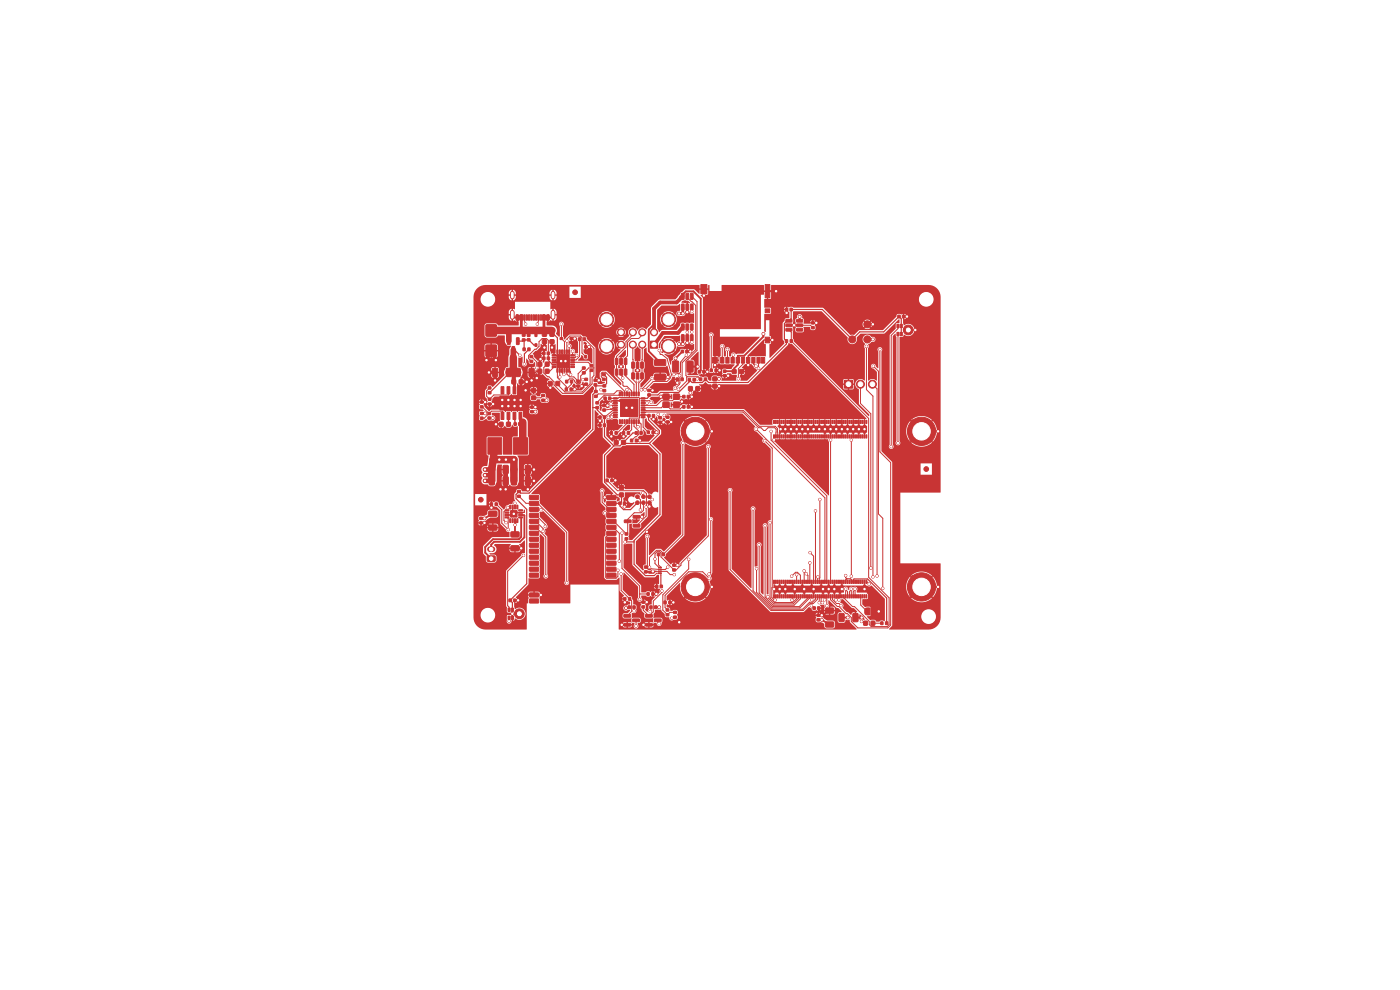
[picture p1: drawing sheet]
<svg xmlns="http://www.w3.org/2000/svg" width="297mm" height="210mm" viewBox="0 0 297 210" stroke-linecap="round" stroke-linejoin="round" font-family="sans-serif">
<g fill="#c83434" stroke="#c83434" stroke-width=".21">
<path d="M144.8 83.9h.5v.5h-.5z"/>
<path d="M145.8 83.9h.5v.5h-.5z"/>
<path d="M103.6 83.1h.5v.4h-.5z"/>
<path d="M103.6 82.1h.5v.4h-.5z"/>
<path d="M135.4 83.2h.2v.8l-.2-.1z"/>
<path d="M134.9 83.2h.2v.8l-.2-.1z"/>
<path d="M134.4 83.2h.2v.8l-.2-.1z"/>
<path d="M133.9 83.2h.2v.8l-.2-.1z"/>
<path d="M133.4 83.2h.2v.8l-.2-.1z"/>
<path d="M132.9 83.2h.2v.8l-.2-.1z"/>
<path d="M132.4 83.2h.2v.8l-.2-.1z"/>
<path d="M131.9 83.2h.2v.8l-.2-.1z"/>
<path d="M131.4 83.2h.2v.8l-.2-.1z"/>
<path d="M130.2 84.4h.7l.1 .2h-.8z"/>
<path d="M130.2 84.9h.7l.1 .2h-.8z"/>
<path d="M130.2 85.4h.7l.1 .2h-.8z"/>
<path d="M130.2 85.9h.7l.1 .2h-.8z"/>
<path d="M130.2 86.4h.7l.1 .2h-.8z"/>
<path d="M130.2 86.9h.7l.1 .2h-.8z"/>
<path d="M130.2 87.4h.7l.1 .2h-.8z"/>
<path d="M130.2 87.9h.7l.1 .2h-.8z"/>
<path d="M130.2 88.4h.7l.1 .2h-.8z"/>
<path d="M131.4 89l.2 .1v.7h-.2z"/>
<path d="M131.9 89l.2 .1v.7h-.2z"/>
<path d="M132.4 89l.2 .1v.7h-.2z"/>
<path d="M132.9 89l.2 .1v.7h-.2z"/>
<path d="M133.4 89l.2 .1v.7h-.2z"/>
<path d="M133.9 89l.2 .1v.7h-.2z"/>
<path d="M134.4 89l.2 .1v.7h-.2z"/>
<path d="M134.9 89l.2 .1v.7h-.2z"/>
<path d="M135.4 89l.2 .1v.7h-.2z"/>
<path d="M136 88.4h.8v.2h-.7z"/>
<path d="M136 87.9h.8v.2h-.7z"/>
<path d="M136 87.4h.8v.2h-.7z"/>
<path d="M136 86.9h.8v.2h-.7z"/>
<path d="M136 86.4h.8v.2h-.7z"/>
<path d="M136 85.9h.8v.2h-.7z"/>
<path d="M136 85.4h.8v.2h-.7z"/>
<path d="M136 84.9h.8v.2h-.7z"/>
<path d="M136 84.4h.8v.2h-.7z"/>
<path d="M131.6 84.7h3.7v3.7h-3.7z"/>
<path d="M151.2 80h.9v.7h-.9z"/>
<path d="M151.2 81.5h.9v.8h-.9z"/>
<path d="M107.8 129h.4v.7h-.4z"/>
<path d="M108.5 129h.4v.7h-.4z"/>
<path d="M107.8 130.7h.4v.7h-.4z"/>
<path d="M108.5 130.7h.4v.7h-.4z"/>
<path d="M109.4 129.5a1.04 1.04 0 0 1 1.7 .1 1.04 1.04 0 0 1-.7 1.6 1.04 1.04 0 0 1-1.3-1.1h.5a.59 .59 0 0 0 .8 .7 .59 .59 0 0 0 .2-1 .59 .59 0 0 0-1 .2v.1h-.5z"/>
<path d="M139.5 117.3h.4v.6h-.4z"/>
<path d="M140.5 117.3h.4v.6h-.4z"/>
<path d="M128.8 121.6h1.8l.1 .7-1.9 .1z"/>
<path d="M128.8 120.3h1.8l.1 .8-1.9 .1z"/>
<path d="M128.8 119.1l1.8-.1 .1 .8-1.9 .1z"/>
<path d="M128.8 117.8h1.8l.1 .7-1.9 .1z"/>
<path d="M128.8 116.5h1.8l.1 .8-1.9 .1z"/>
<path d="M128.8 115.3l1.8-.1 .1 .8-1.9 .1z"/>
<path d="M128.8 114h1.8l.1 .7-1.9 .1z"/>
<path d="M128.8 112.7h1.8l.1 .8-1.9 .1z"/>
<path d="M128.8 111.5l1.8-.1 .1 .8-1.9 .1z"/>
<path d="M128.8 110.2l1.8-.1 .1 .8-1.9 .1z"/>
<path d="M128.8 108.9h1.8l.1 .7-1.9 .1z"/>
<path d="M128.8 107.6h1.8l.1 .8-1.9 .1z"/>
<path d="M128.8 106.4l1.8-.1 .1 .8-1.9 .1z"/>
<path d="M128.8 105.1h1.8l.1 .7-1.9 .1z"/>
<path d="M112.4 105.1h1.8l.1 .7-1.9 .1z"/>
<path d="M112.4 106.4l1.8-.1 .1 .8-1.9 .1z"/>
<path d="M112.4 107.6h1.8l.1 .8-1.9 .1z"/>
<path d="M112.4 108.9h1.8l.1 .7-1.9 .1z"/>
<path d="M112.4 110.2l1.8-.1 .1 .8-1.9 .1z"/>
<path d="M112.4 111.5l1.8-.1 .1 .8-1.9 .1z"/>
<path d="M112.4 112.7h1.8l.1 .8-1.9 .1z"/>
<path d="M112.4 114h1.8l.1 .7-1.9 .1z"/>
<path d="M112.4 115.3l1.8-.1 .1 .8-1.9 .1z"/>
<path d="M112.4 116.5h1.8l.1 .8-1.9 .1z"/>
<path d="M112.4 117.8h1.8l.1 .7-1.9 .1z"/>
<path d="M112.4 119.1l1.8-.1 .1 .8-1.9 .1z"/>
<path d="M112.4 120.3h1.8l.1 .8-1.9 .1z"/>
<path d="M112.4 121.6h1.8l.1 .7-1.9 .1z"/>
<path d="M112.4 125.8h1.8l.1 .7-1.9 .1z"/>
<path d="M112.4 127.1l1.8-.1 .1 .8-1.9 .1z"/>
<path d="M124.1 73.3h.3v.5h-.3z"/>
<path d="M124.1 75.4h.3v.5h-.3z"/>
<path d="M128.6 101.6h.4v.6h-.4z"/>
<path d="M129.6 101.6h.4v.6h-.4z"/>
<path d="M140 124.1h.5v.6h-.5z"/>
<path d="M139.1 124.1h.5v.6h-.5z"/>
<path d="M108.4 112.9l1.6-.1 .1 .2v.8l-.2 .1h-1.4l-.2-.2z"/>
<path d="M108.4 115.8h1.6l.1 .2v.7l-.2 .2h-1.4l-.2-.3z"/>
<path d="M101.9 86.1h.6v.4h-.6z"/>
<path d="M101.9 85.1h.6v.4h-.6z"/>
<path d="M103.5 88.4h.6v.5h-.6z"/>
<path d="M103.5 87.5h.6v.5h-.6z"/>
<path d="M110.8 70.9h.6v.4h-.6z"/>
<path d="M110.8 71.9h.6v.4h-.6z"/>
<path d="M144.5 80.2h.4v.5h-.4z"/>
<path d="M143.5 80.2h.4v.5h-.4z"/>
<path d="M103.8 98.8l.9-.1 .2 .2v1.4l-.2 .2h-.7l-.2-.2z"/>
<path d="M106.8 98.8l.8-.1 .2 .2v1.4l-.1 .2h-.7l-.3-.2z"/>
<path d="M139.8 88.4h.5v.5h-.5z"/>
<path d="M139.8 89.3h.5v.5h-.5z"/>
<path d="M112.8 82.4h.8v.8h-.8z"/>
<path d="M112.8 84h.8v.8h-.8z"/>
<path d="M103.4 118l1.5-.1 .2 .3v.7l-.3 .2h-1.3l-.2-.2z"/>
<path d="M108.5 98.8l.8-.1 .3 .2v1.4l-.2 .2h-.7l-.2-.2z"/>
<path d="M111.5 98.8l.8-.1 .2 .2v1.4l-.1 .2h-.8l-.2-.2z"/>
<path d="M111 73.8h.4v.6h-.4z"/>
<path d="M112 73.8h.4v.6h-.4z"/>
<path d="M179.1 80.7h1.8v1.7h-1.8z"/>
<path d="M133.3 126.8h.5v.5h-.5z"/>
<path d="M132.3 126.8h.5v.5h-.5z"/>
<path d="M109.8 104h.6v.5h-.6z"/>
<path d="M109.8 105h.6v.5h-.6z"/>
<path d="M108.9 92.9h3v3.5h-3z"/>
<path d="M103.5 92.9h2.9v3.5h-2.9z"/>
<path d="M109.6 71.7h.5v1.4l-.5-.1z"/>
<path d="M107.7 71.7h.5v1.4l-.5-.1z"/>
<path d="M108.6 73.5l.6 .1-.1 1.4-.5-.1z"/>
<path d="M103.1 68.9h2.2v2.4h-2.2z"/>
<path d="M103.1 73.2h2.2v2.4h-2.2z"/>
<path d="M133.3 128.5h.4v.6h-.4z"/>
<path d="M134.3 128.5h.4v.6h-.4z"/>
<path d="M113.5 70.8h.4v.6h-.4z"/>
<path d="M113.5 72.9h.4v.6h-.4z"/>
<path d="M127.9 81.6h.6v.5h-.6z"/>
<path d="M127.9 82.6h.6v.5h-.6z"/>
<path d="M114.9 84.7h.6v.4h-.6z"/>
<path d="M114.9 83.6h.6v.5h-.6z"/>
<path d="M116.1 74.7h.5v.5h-.5z"/>
<path d="M115.1 74.7h.5v.5h-.5z"/>
<path d="M133.8 93.2h.4v.5h-.4z"/>
<path d="M134.8 93.2h.4v.5h-.4z"/>
<path d="M101.9 87.5h.6v.4h-.6z"/>
<path d="M101.9 88.5h.6v.4h-.6z"/>
<path d="M138 72.4h1.5v1.5h-1.5z"/>
<path d="M103.7 108.5l1.6-.1 .1 .2v.8l-.2 .1h-1.4l-.2-.2z"/>
<path d="M103.7 111.4h1.6l.1 .2v.7l-.2 .2h-1.4l-.2-.3z"/>
<path d="M144.6 64.5l.5 .1v1.2l-.5-.1z"/>
<path d="M145.5 64.5l.6 .1-.1 1.2-.5-.1z"/>
<path d="M146.5 64.5l.5 .1v1.2l-.5-.1z"/>
<path d="M146.5 62.2l.5 .1v1.2l-.5-.1z"/>
<path d="M145.5 62.2l.6 .1-.1 1.2-.5-.1z"/>
<path d="M144.6 62.2l.5 .1v1.2l-.5-.1z"/>
<path d="M109.1 89.7h.4v.5h-.4z"/>
<path d="M110 89.7h.5v.5h-.5z"/>
<path d="M141.4 88.3h.5v.4h-.5z"/>
<path d="M141.4 89.3h.5v.4h-.5z"/>
<path d="M105 106.7h.5v.5h-.5z"/>
<path d="M104 106.7h.5v.5h-.5z"/>
<path d="M115.1 70.5h.8v.8h-.8z"/>
<path d="M115.1 72.1h.8v.8h-.8z"/>
<path d="M187.9 131.9h.4v.6h-.4z"/>
<path d="M186.8 131.9h.5v.6h-.5z"/>
<path d="M166.7 67.8h1.2l.1 .5h-1.2z"/>
<path d="M166.7 68.7h1.2l.1 .5-1.2 .1z"/>
<path d="M166.7 69.7h1.2l.1 .5h-1.2z"/>
<path d="M169 69.7h1.2l.1 .5h-1.2z"/>
<path d="M169 68.7h1.2l.1 .5-1.2 .1z"/>
<path d="M169 67.8h1.2l.1 .5h-1.2z"/>
<path d="M131.4 104.6h.9v.8h-.9z"/>
<path d="M131.4 103h.9v.8h-.9z"/>
<path d="M138.9 128.5h.4v.6h-.4z"/>
<path d="M137.9 128.5h.4v.6h-.4z"/>
<path d="M190.5 66.9h.5v.5h-.5z"/>
<path d="M191.4 66.9h.5v.5h-.5z"/>
<path d="M142.9 83.6h1.2v1.1h-1.2z"/>
<path d="M140.7 83.6h1.2v1.1h-1.2z"/>
<path d="M140.7 85.3h1.2v1.1h-1.2z"/>
<path d="M142.9 85.3h1.2v1.1h-1.2z"/>
<path d="M152.9 75.8h.7v1.2h-.7z"/>
<path d="M154 75.8h.7v1.2h-.7z"/>
<path d="M155.1 75.8h.7v1.2h-.7z"/>
<path d="M156.2 75.8h.7v1.2h-.7z"/>
<path d="M157.3 75.8h.7v1.2h-.7z"/>
<path d="M158.4 75.8h.7v1.2h-.7z"/>
<path d="M159.5 75.8h.7v1.2h-.7z"/>
<path d="M160.6 75.8h.7v1.2h-.7z"/>
<path d="M161.5 75.8h.7v1.2h-.7z"/>
<path d="M162.3 65.5h1v.8h-1z"/>
<path d="M162.3 71.5h1v1.2h-1z"/>
<path d="M162.3 60.4h1v2.8h-1z"/>
<path d="M151.2 75.8h1v1.2h-1z"/>
<path d="M148.7 60.4h1.3v1.9h-1.3z"/>
<path d="M103.6 84.5h.5v.4h-.5z"/>
<path d="M103.6 85.5h.5v.4h-.5z"/>
<path d="M138.9 76.3h2.2l.1 .2v.9l-.2 .2h-2l-.1-.3z"/>
<path d="M138.9 79.4l2.2-.1 .1 .3v.9l-.2 .2h-2l-.1-.3z"/>
<path d="M166.6 72.1h.5v.5h-.5z"/>
<path d="M167.6 72.1h.5v.5h-.5z"/>
<path d="M115.7 76.8h.8v.9h-.8z"/>
<path d="M114.1 76.8h.8v.9h-.8z"/>
<path d="M101.8 109.7h.5v.5h-.5z"/>
<path d="M101.8 110.7h.5v.5h-.5z"/>
<path d="M108.6 80.6h.8v.8h-.8z"/>
<path d="M110.2 80.6h.7v.8h-.7z"/>
<path d="M126 81.4h.6v.5h-.6z"/>
<path d="M126 80.4h.6v.5h-.6z"/>
<path d="M111.9 70.9h.5v.5h-.5z"/>
<path d="M111.9 71.8h.5v.5h-.5z"/>
<path d="M108.5 101.2l.8-.1 .3 .2v1.4l-.2 .2h-.7l-.2-.2z"/>
<path d="M111.5 101.2l.8-.1 .2 .2v1.4l-.1 .2h-.8l-.2-.2z"/>
<path d="M164.1 126.2h.2v.6h-.2z"/>
<path d="M164.1 123.1h.2v.7l-.2-.1z"/>
<path d="M164.5 126.2h.2v.6h-.2z"/>
<path d="M164.5 123.1h.2v.7l-.2-.1z"/>
<path d="M164.9 126.2h.2v.6h-.2z"/>
<path d="M164.9 123.1h.2v.7l-.2-.1z"/>
<path d="M165.3 126.2h.2v.6h-.2z"/>
<path d="M165.3 123.1h.2v.7l-.2-.1z"/>
<path d="M165.7 126.2h.2v.6h-.2z"/>
<path d="M165.7 123.1h.2v.7l-.2-.1z"/>
<path d="M166.1 126.2h.2v.6h-.2z"/>
<path d="M166.1 123.1h.2v.7l-.2-.1z"/>
<path d="M166.5 126.2h.2v.6h-.2z"/>
<path d="M166.5 123.1h.2v.7l-.2-.1z"/>
<path d="M166.9 126.2h.2v.6h-.2z"/>
<path d="M166.9 123.1h.2v.7l-.2-.1z"/>
<path d="M167.3 126.2h.2v.6h-.2z"/>
<path d="M167.3 123.1h.2v.7l-.2-.1z"/>
<path d="M167.7 126.2h.2v.6h-.2z"/>
<path d="M167.7 123.1h.2v.7l-.2-.1z"/>
<path d="M168.1 126.2h.2v.6h-.2z"/>
<path d="M168.1 123.1h.2v.7l-.2-.1z"/>
<path d="M168.5 126.2h.2v.6h-.2z"/>
<path d="M168.5 123.1h.2v.7l-.2-.1z"/>
<path d="M168.9 126.2h.2v.6h-.2z"/>
<path d="M168.9 123.1h.2v.7l-.2-.1z"/>
<path d="M169.3 126.2h.2v.6h-.2z"/>
<path d="M169.3 123.1h.2v.7l-.2-.1z"/>
<path d="M169.7 126.2h.2v.6h-.2z"/>
<path d="M169.7 123.1h.2v.7l-.2-.1z"/>
<path d="M170.1 126.2h.2v.6h-.2z"/>
<path d="M170.1 123.1h.2v.7l-.2-.1z"/>
<path d="M170.5 126.2h.2v.6h-.2z"/>
<path d="M170.5 123.1h.2v.7l-.2-.1z"/>
<path d="M170.9 126.2h.2v.6h-.2z"/>
<path d="M170.9 123.1h.2v.7l-.2-.1z"/>
<path d="M171.3 126.2h.2v.6h-.2z"/>
<path d="M171.3 123.1h.2v.7l-.2-.1z"/>
<path d="M171.7 126.2h.2v.6h-.2z"/>
<path d="M171.7 123.1h.2v.7l-.2-.1z"/>
<path d="M172.1 126.2h.2v.6h-.2z"/>
<path d="M172.1 123.1h.2v.7l-.2-.1z"/>
<path d="M172.5 126.2h.2v.6h-.2z"/>
<path d="M172.5 123.1h.2v.7l-.2-.1z"/>
<path d="M172.9 126.2h.2v.6h-.2z"/>
<path d="M172.9 123.1h.2v.7l-.2-.1z"/>
<path d="M173.3 126.2h.2v.6h-.2z"/>
<path d="M173.3 123.1h.2v.7l-.2-.1z"/>
<path d="M173.7 126.2h.2v.6h-.2z"/>
<path d="M173.7 123.1h.2v.7l-.2-.1z"/>
<path d="M174.1 126.2h.2v.6h-.2z"/>
<path d="M174.1 123.1h.2v.7l-.2-.1z"/>
<path d="M174.5 126.2h.2v.6h-.2z"/>
<path d="M174.5 123.1h.2v.7l-.2-.1z"/>
<path d="M174.9 126.2h.2v.6h-.2z"/>
<path d="M174.9 123.1h.2v.7l-.2-.1z"/>
<path d="M175.3 126.2h.2v.6h-.2z"/>
<path d="M175.3 123.1h.2v.7l-.2-.1z"/>
<path d="M175.7 126.2h.2v.6h-.2z"/>
<path d="M175.7 123.1h.2v.7l-.2-.1z"/>
<path d="M176.1 126.2h.2v.6h-.2z"/>
<path d="M176.1 123.1h.2v.7l-.2-.1z"/>
<path d="M176.5 126.2h.2v.6h-.2z"/>
<path d="M176.5 123.1h.2v.7l-.2-.1z"/>
<path d="M176.9 126.2h.2v.6h-.2z"/>
<path d="M176.9 123.1h.2v.7l-.2-.1z"/>
<path d="M177.3 126.2h.2v.6h-.2z"/>
<path d="M177.3 123.1h.2v.7l-.2-.1z"/>
<path d="M177.7 126.2h.2v.6h-.2z"/>
<path d="M177.7 123.1h.2v.7l-.2-.1z"/>
<path d="M178.1 126.2h.2v.6h-.2z"/>
<path d="M178.1 123.1h.2v.7l-.2-.1z"/>
<path d="M178.5 126.2h.2v.6h-.2z"/>
<path d="M178.5 123.1h.2v.7l-.2-.1z"/>
<path d="M178.9 126.2h.2v.6h-.2z"/>
<path d="M178.9 123.1h.2v.7l-.2-.1z"/>
<path d="M179.3 126.2h.2v.6h-.2z"/>
<path d="M179.3 123.1h.2v.7l-.2-.1z"/>
<path d="M179.7 126.2h.2v.6h-.2z"/>
<path d="M179.7 123.1h.2v.7l-.2-.1z"/>
<path d="M180.1 126.2h.2v.6h-.2z"/>
<path d="M180.1 123.1h.2v.7l-.2-.1z"/>
<path d="M180.5 126.2h.2v.6h-.2z"/>
<path d="M180.5 123.1h.2v.7l-.2-.1z"/>
<path d="M180.9 126.2h.2v.6h-.2z"/>
<path d="M180.9 123.1h.2v.7l-.2-.1z"/>
<path d="M181.3 126.2h.2v.6h-.2z"/>
<path d="M181.3 123.1h.2v.7l-.2-.1z"/>
<path d="M181.7 126.2h.2v.6h-.2z"/>
<path d="M181.7 123.1h.2v.7l-.2-.1z"/>
<path d="M182.1 126.2h.2v.6h-.2z"/>
<path d="M182.1 123.1h.2v.7l-.2-.1z"/>
<path d="M182.5 126.2h.2v.6h-.2z"/>
<path d="M182.5 123.1h.2v.7l-.2-.1z"/>
<path d="M182.9 126.2h.2v.6h-.2z"/>
<path d="M182.9 123.1h.2v.7l-.2-.1z"/>
<path d="M183.3 126.2h.2v.6h-.2z"/>
<path d="M183.3 123.1h.2v.7l-.2-.1z"/>
<path d="M183.7 126.2h.2v.6h-.2z"/>
<path d="M183.7 123.1h.2v.7l-.2-.1z"/>
<path d="M131.3 106.5h.5v.5h-.5z"/>
<path d="M132.2 106.5h.5v.5h-.5z"/>
<path d="M109.3 78.2l.8-.1 .3 .2v1.4l-.2 .2h-.7l-.2-.2z"/>
<path d="M112.3 78.2l.8-.1 .2 .2v1.4l-.1 .2h-.8l-.2-.2z"/>
<path d="M193.5 89.3a3 3 0 0 1 4.7 .8 3 3 0 0 1-2.1 4.3 3 3 0 0 1-3.6-3h1.1a1.85 1.85 0 0 0 2.6 1.8 1.85 1.85 0 0 0 .5-3.1 1.85 1.85 0 0 0-3 1l-.1 .3h-1.1a2.98 2.98 0 0 1 1-2.1z"/>
<path d="M172.2 69.3h.5v.4h-.5z"/>
<path d="M172.2 68.3h.5v.4h-.5z"/>
<path d="M141.3 130.2h.6v.4h-.6z"/>
<path d="M141.3 129.2h.6v.4h-.6z"/>
<path d="M120.9 71.6h.6v.4h-.6z"/>
<path d="M118.8 71.6h.6v.4h-.6z"/>
<path d="M133.1 91.6h.4v.5h-.4z"/>
<path d="M132.1 91.6h.4v.5h-.4z"/>
<path d="M137.3 91.4h.5v.6h-.5z"/>
<path d="M138.3 91.4h.5v.6h-.5z"/>
<path d="M145.3 122.5a3 3 0 0 1 4.8 .4 3 3 0 0 1-1.8 4.5 3 3 0 0 1-3.8-3h1.1a1.85 1.85 0 0 0 2.6 1.8 1.85 1.85 0 0 0 .5-3.1 1.85 1.85 0 0 0-3 1l-.1 .3h-1.1l.2-1z"/>
<path d="M118.1 78.2h.3l-.1 .8-.2-.1z"/>
<path d="M118.6 78.2h.3l-.1 .8-.2-.1z"/>
<path d="M119.1 78.2h.3l-.1 .8-.2-.1z"/>
<path d="M119.6 78.2h.3l-.1 .8-.2-.1z"/>
<path d="M120.1 78.2h.3l-.1 .8-.2-.1z"/>
<path d="M120.6 78.2h.3l-.1 .8-.2-.1z"/>
<path d="M121.1 77.7h.7l.1 .2-.8 .1z"/>
<path d="M121.1 77.2h.7l.1 .2-.8 .1z"/>
<path d="M121.1 76.7h.7l.1 .2-.8 .1z"/>
<path d="M121.1 76.2h.7l.1 .2-.8 .1z"/>
<path d="M121.1 75.7h.7l.1 .2-.8 .1z"/>
<path d="M121.1 75.2h.7l.1 .2-.8 .1z"/>
<path d="M120.6 74.2l.3 .1-.1 .7h-.2z"/>
<path d="M120.1 74.2l.3 .1-.1 .7h-.2z"/>
<path d="M119.6 74.2l.3 .1-.1 .7h-.2z"/>
<path d="M119.1 74.2l.3 .1-.1 .7h-.2z"/>
<path d="M118.6 74.2l.3 .1-.1 .7h-.2z"/>
<path d="M118.1 74.2l.3 .1-.1 .7h-.2z"/>
<path d="M117.1 75.2h.8v.2l-.7 .1z"/>
<path d="M117.1 75.7h.8v.2l-.7 .1z"/>
<path d="M117.1 76.2h.8v.2l-.7 .1z"/>
<path d="M117.1 76.7h.8v.2l-.7 .1z"/>
<path d="M117.1 77.2h.8v.2l-.7 .1z"/>
<path d="M117.1 77.7h.8v.2l-.7 .1z"/>
<path d="M118.1 75.2h2.8v2.8h-2.8z"/>
<path d="M116.1 75.7h.5v.6h-.5z"/>
<path d="M115.1 75.7h.5v.6h-.5z"/>
<path d="M134.3 111.3l1.4-.1 .1 .5-1.4 .1z"/>
<path d="M134.3 109.4l1.4-.1 .1 .5-1.4 .1z"/>
<path d="M132.5 110.3h1.3l.1 .5-1.4 .1z"/>
<path d="M142.7 76.6h1l.3 .1v2l-.2 .2-.9 .1-.2-.2z"/>
<path d="M145.8 76.6h1l.2 .1 .1 2-.2 .2-.9 .1-.3-.2z"/>
<path d="M135.9 76.8l.6 .1-.1 1.2-.5-.1z"/>
<path d="M135 76.8l.5 .1v1.2l-.5-.1z"/>
<path d="M134 76.8l.6 .1-.1 1.2-.5-.1z"/>
<path d="M134 79.1l.6 .1-.1 1.2-.5-.1z"/>
<path d="M135 79.1l.5 .1v1.2l-.5-.1z"/>
<path d="M135.9 79.1l.6 .1-.1 1.2-.5-.1z"/>
<path d="M112.6 87.1h.5v.5h-.5z"/>
<path d="M112.6 86.1h.5v.5h-.5z"/>
<path d="M110.1 82h.6v1.6h-.6z"/>
<path d="M108.8 82h.6v1.6h-.6z"/>
<path d="M107.6 82h.6v1.6h-.6z"/>
<path d="M106.3 82h.6v1.6h-.6z"/>
<path d="M106.3 87.4h.6v1.6h-.6z"/>
<path d="M107.6 87.4h.6v1.6h-.6z"/>
<path d="M108.8 87.4h.6v1.6h-.6z"/>
<path d="M110.1 87.4h.6v1.6h-.6z"/>
<path d="M106 84h4.9v3h-4.9z"/>
<path d="M144.6 71l.5 .1v1.2l-.5-.1z"/>
<path d="M145.5 71l.6 .1-.1 1.2-.5-.1z"/>
<path d="M146.5 71l.5 .1v1.2l-.5-.1z"/>
<path d="M146.5 68.7l.5 .1v1.2l-.5-.1z"/>
<path d="M145.5 68.7l.6 .1-.1 1.2-.5-.1z"/>
<path d="M144.6 68.7l.5 .1v1.2l-.5-.1z"/>
<path d="M115.9 66.8l.6 .1-.1 1-.5-.1z"/>
<path d="M115.1 66.8l.6 .1-.1 1-.5-.1z"/>
<path d="M114.1 66.8l.3 .1-.1 1h-.2z"/>
<path d="M113.1 66.8l.3 .1-.1 1h-.2z"/>
<path d="M112.6 66.8l.3 .1-.1 1h-.2z"/>
<path d="M111.6 66.8l.3 .1-.1 1h-.2z"/>
<path d="M110.3 66.8l.6 .1-.1 1-.5-.1z"/>
<path d="M109.5 66.8l.6 .1-.1 1-.5-.1z"/>
<path d="M111.1 66.8l.3 .1-.1 1h-.2z"/>
<path d="M112.1 66.8l.3 .1-.1 1h-.2z"/>
<path d="M113.6 66.8l.3 .1-.1 1h-.2z"/>
<path d="M114.6 66.8l.3 .1-.1 1h-.2z"/>
<path d="M107.2 108.1h.7l.1 .2-.8 .1z"/>
<path d="M107.2 108.6h.7l.1 .2-.8 .1z"/>
<path d="M107.2 109.1h.7l.1 .2-.8 .1z"/>
<path d="M107.2 109.6h.7l.1 .2-.8 .1z"/>
<path d="M108.1 110l.3 .1-.1 .7h-.2z"/>
<path d="M108.6 110l.3 .1-.1 .7h-.2z"/>
<path d="M109.1 110l.3 .1-.1 .7h-.2z"/>
<path d="M109.6 110l.3 .1-.1 .7h-.2z"/>
<path d="M110 109.6h.8v.2l-.7 .1z"/>
<path d="M110 109.1h.8v.2l-.7 .1z"/>
<path d="M110 108.6h.8v.2l-.7 .1z"/>
<path d="M110 108.1h.8v.2l-.7 .1z"/>
<path d="M109.6 107.2h.3l-.1 .8-.2-.1z"/>
<path d="M109.1 107.2h.3l-.1 .8-.2-.1z"/>
<path d="M108.6 107.2h.3l-.1 .8-.2-.1z"/>
<path d="M108.1 107.2h.3l-.1 .8-.2-.1z"/>
<path d="M108.4 108.4h1.2v1.2h-1.2z"/>
<path d="M127.8 79.2h.6v.5h-.6z"/>
<path d="M127.8 80.2h.6v.5h-.6z"/>
<path d="M123.7 71.7h.5v.5h-.5z"/>
<path d="M122.7 71.7h.5v.5h-.5z"/>
<path d="M137.4 87.9h.5v.6h-.5z"/>
<path d="M138.4 87.9h.5v.6h-.5z"/>
<path d="M145.3 89.5a3 3 0 0 1 4.8 .4 3 3 0 0 1-1.8 4.5 3 3 0 0 1-3.8-3h1.1a1.85 1.85 0 0 0 2.6 1.8 1.85 1.85 0 0 0 .5-3.1 1.85 1.85 0 0 0-3 1l-.1 .3h-1.1l.2-1z"/>
<path d="M107.5 78.2l.8-.1 .2 .2v1.4l-.1 .2h-.7l-.3-.2z"/>
<path d="M104.5 78.2l.9-.1 .2 .2v1.4l-.2 .2h-.7l-.2-.2z"/>
<path d="M127.9 86.7h.5v.5h-.5z"/>
<path d="M127.9 85.8h.5v.5h-.5z"/>
<path d="M172.5 128.7h.5v.6h-.5z"/>
<path d="M173.4 128.7h.5v.6h-.5z"/>
<path d="M120 80.7h.5v.5h-.5z"/>
<path d="M121 80.7h.5v.5h-.5z"/>
<path d="M123.6 78.9h.5v.4h-.5z"/>
<path d="M123.6 77.8h.5v.5h-.5z"/>
<path d="M112.4 76.4h.6v.5h-.6z"/>
<path d="M112.4 75.4h.6v.5h-.6z"/>
<path d="M128 89.9h.5v.6h-.5z"/>
<path d="M127 89.9h.5v.6h-.5z"/>
<path d="M116.4 80.9h.7v.9h-.7z"/>
<path d="M117.9 80.9h.8v.9h-.8z"/>
<path d="M183.2 131.8h.8v.8h-.8z"/>
<path d="M184.8 131.8h.8v.8h-.8z"/>
<path d="M149.4 80.2h.5v.5h-.5z"/>
<path d="M148.4 80.2h.5v.5h-.5z"/>
<path d="M132.6 114.1h.6v.4h-.6z"/>
<path d="M132.6 113h.6v.5h-.6z"/>
<path d="M144.8 86h.5v.6h-.5z"/>
<path d="M145.8 86h.5v.6h-.5z"/>
<path d="M137.3 125.7h.4v.6h-.4z"/>
<path d="M138.3 125.7h.4v.6h-.4z"/>
<path d="M132.4 76l.6 .1-.1 1.2-.5-.1z"/>
<path d="M131.5 76l.5 .1v1.2l-.5-.1z"/>
<path d="M130.5 76l.6 .1-.1 1.2-.5-.1z"/>
<path d="M130.5 78.3l.6 .1-.1 1.2-.5-.1z"/>
<path d="M131.5 78.3l.5 .1v1.2l-.5-.1z"/>
<path d="M132.4 78.3l.6 .1-.1 1.2-.5-.1z"/>
<path d="M178 130.2l.8-.1 .3 .2v1.4l-.2 .2h-.7l-.2-.2z"/>
<path d="M181 130.2l.8-.1 .2 .2v1.4l-.1 .2h-.8l-.2-.2z"/>
<path d="M103.8 101.2l.9-.1 .2 .2v1.4l-.2 .2h-.7l-.2-.2z"/>
<path d="M106.8 101.2l.8-.1 .2 .2v1.4l-.1 .2h-.7l-.3-.2z"/>
<path d="M126.1 82.8h.6v.5h-.6z"/>
<path d="M126.1 83.8h.6v.5h-.6z"/>
<path d="M142.7 120.7h.6v.4h-.6z"/>
<path d="M142.7 119.7h.6v.4h-.6z"/>
<path d="M153.5 78.5h.5v.5h-.5z"/>
<path d="M153.5 79.5h.5v.4h-.5z"/>
<path d="M134.8 91.6h.4v.5h-.4z"/>
<path d="M135.8 91.6h.4v.5h-.4z"/>
<path d="M136.2 128.5h.5v.5h-.5z"/>
<path d="M136.2 127.5h.5v.5h-.5z"/>
<path d="M122.4 80.6h.5v.5h-.5z"/>
<path d="M122.4 81.7h.5v.4h-.5z"/>
<path d="M132.4 130.4h1.3l.1 .4-1.4 .1z"/>
<path d="M132.4 132.3h1.3l.1 .4-1.4 .1z"/>
<path d="M134.2 131.3h1.4l.1 .5-1.4 .1z"/>
<path d="M107.5 89.6h.7v.8h-.7z"/>
<path d="M105.9 89.6h.8v.8h-.8z"/>
<path d="M150.7 78.3h.4v.5h-.4z"/>
<path d="M151.7 78.3h.4v.5h-.4z"/>
<path d="M124.1 80.2h.5v.5h-.5z"/>
<path d="M124.1 81.3h.5v.4h-.5z"/>
<path d="M144.5 74.3h.5v.5h-.5z"/>
<path d="M145.5 74.3h.5v.5h-.5z"/>
<path d="M183.6 129.1l.8-.1v1.5l-.6-.1-.3-.3v-.7z"/>
<path d="M184.7 129h.7l.3 .3v.7l-.3 .4-.7 .1z"/>
<path d="M155.4 78.4h.7v.8h-.7z"/>
<path d="M156.9 78.4h.8v.8h-.8z"/>
<path d="M125.2 77.3h.6v.5h-.6z"/>
<path d="M125.2 78.3h.6v.5h-.6z"/>
<path d="M119.9 82.3h.5v.6h-.5z"/>
<path d="M120.9 82.3h.5v.6h-.5z"/>
<path d="M193.5 122.3a3 3 0 0 1 4.7 .8 3 3 0 0 1-2.1 4.3 3 3 0 0 1-3.6-3h1.1a1.85 1.85 0 0 0 2.6 1.8 1.85 1.85 0 0 0 .5-3.1 1.85 1.85 0 0 0-3 1l-.1 .3h-1.1a2.98 2.98 0 0 1 1-2.1z"/>
<path d="M167.6 65.4h.5v.5h-.5z"/>
<path d="M166.6 65.4h.5v.5h-.5z"/>
<path d="M173.3 131.2h.6v.5h-.6z"/>
<path d="M173.3 130.3h.6v.5h-.6z"/>
<path d="M136.7 120.1h.6v.4h-.6z"/>
<path d="M136.7 121.1h.6v.4h-.6z"/>
<path d="M108 127.1h.5v.5h-.5z"/>
<path d="M108.9 127.1h.5v.5h-.5z"/>
<path d="M164.1 92.2l.2 .1v.6h-.2z"/>
<path d="M164.1 89.2h.2v.6h-.2z"/>
<path d="M164.5 92.2l.2 .1v.6h-.2z"/>
<path d="M164.5 89.2h.2v.6h-.2z"/>
<path d="M164.9 92.2l.2 .1v.6h-.2z"/>
<path d="M164.9 89.2h.2v.6h-.2z"/>
<path d="M165.3 92.2l.2 .1v.6h-.2z"/>
<path d="M165.3 89.2h.2v.6h-.2z"/>
<path d="M165.7 92.2l.2 .1v.6h-.2z"/>
<path d="M165.7 89.2h.2v.6h-.2z"/>
<path d="M166.1 92.2l.2 .1v.6h-.2z"/>
<path d="M166.1 89.2h.2v.6h-.2z"/>
<path d="M166.5 92.2l.2 .1v.6h-.2z"/>
<path d="M166.5 89.2h.2v.6h-.2z"/>
<path d="M166.9 92.2l.2 .1v.6h-.2z"/>
<path d="M166.9 89.2h.2v.6h-.2z"/>
<path d="M167.3 92.2l.2 .1v.6h-.2z"/>
<path d="M167.3 89.2h.2v.6h-.2z"/>
<path d="M167.7 92.2l.2 .1v.6h-.2z"/>
<path d="M167.7 89.2h.2v.6h-.2z"/>
<path d="M168.1 92.2l.2 .1v.6h-.2z"/>
<path d="M168.1 89.2h.2v.6h-.2z"/>
<path d="M168.5 92.2l.2 .1v.6h-.2z"/>
<path d="M168.5 89.2h.2v.6h-.2z"/>
<path d="M168.9 92.2l.2 .1v.6h-.2z"/>
<path d="M168.9 89.2h.2v.6h-.2z"/>
<path d="M169.3 92.2l.2 .1v.6h-.2z"/>
<path d="M169.3 89.2h.2v.6h-.2z"/>
<path d="M169.7 92.2l.2 .1v.6h-.2z"/>
<path d="M169.7 89.2h.2v.6h-.2z"/>
<path d="M170.1 92.2l.2 .1v.6h-.2z"/>
<path d="M170.1 89.2h.2v.6h-.2z"/>
<path d="M170.5 92.2l.2 .1v.6h-.2z"/>
<path d="M170.5 89.2h.2v.6h-.2z"/>
<path d="M170.9 92.2l.2 .1v.6h-.2z"/>
<path d="M170.9 89.2h.2v.6h-.2z"/>
<path d="M171.3 92.2l.2 .1v.6h-.2z"/>
<path d="M171.3 89.2h.2v.6h-.2z"/>
<path d="M171.7 92.2l.2 .1v.6h-.2z"/>
<path d="M171.7 89.2h.2v.6h-.2z"/>
<path d="M172.1 92.2l.2 .1v.6h-.2z"/>
<path d="M172.1 89.2h.2v.6h-.2z"/>
<path d="M172.5 92.2l.2 .1v.6h-.2z"/>
<path d="M172.5 89.2h.2v.6h-.2z"/>
<path d="M172.9 92.2l.2 .1v.6h-.2z"/>
<path d="M172.9 89.2h.2v.6h-.2z"/>
<path d="M173.3 92.2l.2 .1v.6h-.2z"/>
<path d="M173.3 89.2h.2v.6h-.2z"/>
<path d="M173.7 92.2l.2 .1v.6h-.2z"/>
<path d="M173.7 89.2h.2v.6h-.2z"/>
<path d="M174.1 92.2l.2 .1v.6h-.2z"/>
<path d="M174.1 89.2h.2v.6h-.2z"/>
<path d="M174.5 92.2l.2 .1v.6h-.2z"/>
<path d="M174.5 89.2h.2v.6h-.2z"/>
<path d="M174.9 92.2l.2 .1v.6h-.2z"/>
<path d="M174.9 89.2h.2v.6h-.2z"/>
<path d="M175.3 92.2l.2 .1v.6h-.2z"/>
<path d="M175.3 89.2h.2v.6h-.2z"/>
<path d="M175.7 92.2l.2 .1v.6h-.2z"/>
<path d="M175.7 89.2h.2v.6h-.2z"/>
<path d="M176.1 92.2l.2 .1v.6h-.2z"/>
<path d="M176.1 89.2h.2v.6h-.2z"/>
<path d="M176.5 92.2l.2 .1v.6h-.2z"/>
<path d="M176.5 89.2h.2v.6h-.2z"/>
<path d="M176.9 92.2l.2 .1v.6h-.2z"/>
<path d="M176.9 89.2h.2v.6h-.2z"/>
<path d="M177.3 92.2l.2 .1v.6h-.2z"/>
<path d="M177.3 89.2h.2v.6h-.2z"/>
<path d="M177.7 92.2l.2 .1v.6h-.2z"/>
<path d="M177.7 89.2h.2v.6h-.2z"/>
<path d="M178.1 92.2l.2 .1v.6h-.2z"/>
<path d="M178.1 89.2h.2v.6h-.2z"/>
<path d="M178.5 92.2l.2 .1v.6h-.2z"/>
<path d="M178.5 89.2h.2v.6h-.2z"/>
<path d="M178.9 92.2l.2 .1v.6h-.2z"/>
<path d="M178.9 89.2h.2v.6h-.2z"/>
<path d="M179.3 92.2l.2 .1v.6h-.2z"/>
<path d="M179.3 89.2h.2v.6h-.2z"/>
<path d="M179.7 92.2l.2 .1v.6h-.2z"/>
<path d="M179.7 89.2h.2v.6h-.2z"/>
<path d="M180.1 92.2l.2 .1v.6h-.2z"/>
<path d="M180.1 89.2h.2v.6h-.2z"/>
<path d="M180.5 92.2l.2 .1v.6h-.2z"/>
<path d="M180.5 89.2h.2v.6h-.2z"/>
<path d="M180.9 92.2l.2 .1v.6h-.2z"/>
<path d="M180.9 89.2h.2v.6h-.2z"/>
<path d="M181.3 92.2l.2 .1v.6h-.2z"/>
<path d="M181.3 89.2h.2v.6h-.2z"/>
<path d="M181.7 92.2l.2 .1v.6h-.2z"/>
<path d="M181.7 89.2h.2v.6h-.2z"/>
<path d="M182.1 92.2l.2 .1v.6h-.2z"/>
<path d="M182.1 89.2h.2v.6h-.2z"/>
<path d="M182.5 92.2l.2 .1v.6h-.2z"/>
<path d="M182.5 89.2h.2v.6h-.2z"/>
<path d="M182.9 92.2l.2 .1v.6h-.2z"/>
<path d="M182.9 89.2h.2v.6h-.2z"/>
<path d="M183.3 92.2l.2 .1v.6h-.2z"/>
<path d="M183.3 89.2h.2v.6h-.2z"/>
<path d="M183.7 92.2l.2 .1v.6h-.2z"/>
<path d="M183.7 89.2h.2v.6h-.2z"/>
<path d="M131.9 93.4h.8v.8h-.8z"/>
<path d="M130.3 93.4h.8v.8h-.8z"/>
<path d="M190.3 68.8h.4v.7h-.4z"/>
<path d="M191 68.8h.4v.7h-.4z"/>
<path d="M190.3 70.5h.4v.7h-.4z"/>
<path d="M191 70.5h.4v.7h-.4z"/>
<path d="M191.9 69.3a1.04 1.04 0 0 1 1.7 .1 1.04 1.04 0 0 1-.7 1.6 1.04 1.04 0 0 1-1.3-1.1h.5a.59 .59 0 0 0 .8 .7 .59 .59 0 0 0 .2-1 .59 .59 0 0 0-1 .2v.1h-.5z"/>
<path d="M137 130.4h1.3l.1 .4-1.4 .1z"/>
<path d="M137 132.3h1.3l.1 .4-1.4 .1z"/>
<path d="M138.8 131.3h1.4l.1 .5-1.4 .1z"/>
<path d="M146.1 82h.8v.8h-.8z"/>
<path d="M147.6 82h.8v.8h-.8z"/>
<path d="M146 80.3h.5v.5h-.5z"/>
<path d="M147 80.3h.5v.5h-.5z"/>
<path d="M137.4 83.5h.6v.5h-.6z"/>
<path d="M137.4 82.6h.6v.5h-.6z"/>
<path d="M128 88.2h.5v.6h-.5z"/>
<path d="M127 88.2h.5v.6h-.5z"/>
<path d="M148.1 78.6h.5v.5h-.5z"/>
<path d="M149.1 78.6h.5v.5h-.5z"/>
<path d="M126.4 86.2h.6v.5h-.6z"/>
<path d="M126.4 85.2h.6v.5h-.6z"/>
<path d="M140.9 127.5h.4v.6h-.4z"/>
<path d="M141.9 127.5h.4v.6h-.4z"/>
<path d="M129.1 84.2h.5v.6h-.5z"/>
<path d="M128.1 84.2h.5v.6h-.5z"/>
<path d="M175.2 132l1.5-.1 .2 .3v.7l-.3 .2-1.3-.1-.2-.2z"/>
<path d="M175.2 129h1.5l.2 .2v.7l-.3 .2h-1.3l-.2-.2z"/>
<path d="M116.7 70.5h.8v.8h-.8z"/>
<path d="M116.7 72.1h.8v.8h-.8z"/>
<path d="M130.5 91.6h.4v.5h-.4z"/>
<path d="M129.5 91.6h.4v.5h-.4z"/>
<path d="M142.9 129.7h.6v.4h-.6z"/>
<path d="M142.9 130.7h.6v.5h-.6z"/>
<path d="M115.7 78.3h.8v.9h-.8z"/>
<path d="M114.1 78.3h.8v.9h-.8z"/>
<circle cx="182.5" cy="81.5" r=".85"/>
<circle cx="185.1" cy="81.5" r=".85"/>
<circle cx="139.8" cy="120.4" r=".11"/>
<circle cx="140.2" cy="120.4" r=".11"/>
<circle cx="139.8" cy="120.8" r=".11"/>
<circle cx="140.2" cy="120.8" r=".11"/>
<circle cx="139.8" cy="121.2" r=".11"/>
<circle cx="140.2" cy="121.2" r=".11"/>
<circle cx="139.8" cy="121.6" r=".11"/>
<circle cx="140.2" cy="121.6" r=".11"/>
<circle cx="180.8" cy="72" r=".75"/>
<circle cx="136.3" cy="73.1" r=".75"/>
<circle cx="134.3" cy="73.1" r=".75"/>
<circle cx="131.7" cy="73.1" r=".75"/>
<circle cx="138.7" cy="70.5" r=".75"/>
<circle cx="136.3" cy="70.5" r=".75"/>
<circle cx="134.3" cy="70.5" r=".75"/>
<circle cx="131.7" cy="70.5" r=".75"/>
<circle cx="141.8" cy="73.5" r="1.5"/>
<circle cx="141.8" cy="67.8" r="1.5"/>
<circle cx="128.7" cy="73.5" r="1.5"/>
<circle cx="128.7" cy="67.8" r="1.5"/>
<circle cx="184" cy="68.8" r=".75"/>
<circle cx="122" cy="62" r=".5"/>
<circle cx="196.5" cy="99.5" r=".5"/>
<circle cx="193.1" cy="91.5" r=".32"/>
<circle cx="195.5" cy="89.1" r=".32"/>
<circle cx="195.5" cy="93.9" r=".32"/>
<circle cx="145.1" cy="124.5" r=".32"/>
<circle cx="147.5" cy="122.1" r=".32"/>
<circle cx="147.5" cy="126.9" r=".32"/>
<circle cx="110.4" cy="84.8" r=".3"/>
<circle cx="109.1" cy="84.8" r=".3"/>
<circle cx="107.8" cy="84.8" r=".3"/>
<circle cx="106.5" cy="84.8" r=".3"/>
<circle cx="110.4" cy="86.1" r=".3"/>
<circle cx="109.1" cy="86.1" r=".3"/>
<circle cx="107.8" cy="86.1" r=".3"/>
<circle cx="106.5" cy="86.1" r=".3"/>
<circle cx="184" cy="72" r=".75"/>
<circle cx="145.1" cy="91.5" r=".32"/>
<circle cx="147.5" cy="89.1" r=".32"/>
<circle cx="147.5" cy="93.9" r=".32"/>
<circle cx="102" cy="106" r=".5"/>
<circle cx="135.2" cy="106.6" r=".39"/>
<circle cx="135.2" cy="105.4" r=".39"/>
<circle cx="136.5" cy="106.6" r=".39"/>
<circle cx="136.5" cy="105.4" r=".39"/>
<circle cx="137.8" cy="106.6" r=".39"/>
<circle cx="137.8" cy="105.4" r=".39"/>
<circle cx="193.1" cy="124.5" r=".32"/>
<circle cx="195.5" cy="122.1" r=".32"/>
<circle cx="195.5" cy="126.9" r=".32"/>
<circle cx="137.8" cy="107.4" r=".3"/>
<circle cx="149.3" cy="62.7" r=".3"/>
<circle cx="131.9" cy="132.5" r=".3"/>
<circle cx="140.2" cy="84.1" r=".3"/>
<circle cx="170.6" cy="125" r=".25"/>
<circle cx="104.2" cy="107.7" r=".3"/>
<circle cx="174.3" cy="130.5" r=".3"/>
<circle cx="176.2" cy="91" r=".25"/>
<circle cx="121.9" cy="82.6" r=".3"/>
<circle cx="136.2" cy="109.6" r=".3"/>
<circle cx="186.4" cy="129.7" r=".3"/>
<circle cx="174.6" cy="125" r=".25"/>
<circle cx="145.8" cy="72.7" r=".3"/>
<circle cx="109.9" cy="127.4" r=".3"/>
<circle cx="110.6" cy="116.3" r=".3"/>
<circle cx="134.1" cy="86.5" r=".3"/>
<circle cx="127.3" cy="89.2" r=".3"/>
<circle cx="127" cy="80.7" r=".3"/>
<circle cx="144.1" cy="132" r=".3"/>
<circle cx="199" cy="124.5" r=".3"/>
<circle cx="178.6" cy="91" r=".25"/>
<circle cx="137.2" cy="127.7" r=".3"/>
<circle cx="123.4" cy="81.9" r=".3"/>
<circle cx="152.5" cy="81.9" r=".3"/>
<circle cx="103.7" cy="79" r=".3"/>
<circle cx="152.6" cy="78.6" r=".3"/>
<circle cx="116.7" cy="82.2" r=".3"/>
<circle cx="129.7" cy="92.6" r=".3"/>
<circle cx="142.8" cy="127.8" r=".3"/>
<circle cx="178.6" cy="125" r=".25"/>
<circle cx="164.6" cy="61.8" r=".3"/>
<circle cx="121.9" cy="71.8" r=".3"/>
<circle cx="102.9" cy="85.3" r=".3"/>
<circle cx="158.7" cy="77.4" r=".3"/>
<circle cx="113.9" cy="80.2" r=".3"/>
<circle cx="139.2" cy="126" r=".3"/>
<circle cx="109" cy="109" r=".3"/>
<circle cx="164.2" cy="93.3" r=".25"/>
<circle cx="172.6" cy="125" r=".25"/>
<circle cx="146.8" cy="86.3" r=".3"/>
<circle cx="199" cy="91.5" r=".3"/>
<circle cx="136.5" cy="132.5" r=".3"/>
<circle cx="105.2" cy="90" r=".3"/>
<circle cx="120" cy="76.6" r=".3"/>
<circle cx="141.7" cy="80" r=".3"/>
<circle cx="182.8" cy="131" r=".3"/>
<circle cx="163.8" cy="72.1" r=".3"/>
<circle cx="111.5" cy="82.8" r=".3"/>
<circle cx="132.5" cy="127.8" r=".3"/>
<circle cx="182.2" cy="91" r=".25"/>
<circle cx="107.3" cy="103.8" r=".3"/>
<circle cx="138.4" cy="82.8" r=".3"/>
<circle cx="173.2" cy="68.5" r=".3"/>
<circle cx="105" cy="80.7" r=".3"/>
<circle cx="194.2" cy="70" r=".25"/>
<circle cx="108.7" cy="130.2" r=".25"/>
<circle cx="125" cy="73.6" r=".3"/>
<circle cx="113.3" cy="102" r=".3"/>
<circle cx="165.6" cy="91" r=".25"/>
<circle cx="146.5" cy="74.6" r=".3"/>
<circle cx="139.3" cy="91.7" r=".3"/>
<circle cx="112" cy="103.8" r=".3"/>
<circle cx="183.4" cy="125" r=".25"/>
<circle cx="105.2" cy="76.4" r=".3"/>
<circle cx="132.9" cy="86.5" r=".3"/>
<circle cx="117.1" cy="73.7" r=".3"/>
<circle cx="175.8" cy="125" r=".25"/>
<circle cx="192.4" cy="67.1" r=".3"/>
<circle cx="168.6" cy="125" r=".25"/>
<circle cx="131.8" cy="77.7" r=".3"/>
<circle cx="183.4" cy="91" r=".25"/>
<circle cx="166.6" cy="91" r=".25"/>
<circle cx="181" cy="91" r=".25"/>
<circle cx="143.7" cy="81.2" r=".3"/>
<circle cx="115.5" cy="73.7" r=".3"/>
<circle cx="169" cy="91" r=".25"/>
<circle cx="132.5" cy="107.5" r=".3"/>
<circle cx="151" cy="124.5" r=".3"/>
<circle cx="171.4" cy="91" r=".25"/>
<circle cx="135.8" cy="93.4" r=".3"/>
<circle cx="185.2" cy="68.8" r=".3"/>
<circle cx="179.8" cy="91" r=".25"/>
<circle cx="151.7" cy="77.4" r=".3"/>
<circle cx="138.6" cy="88.9" r=".3"/>
<circle cx="177" cy="125" r=".25"/>
<circle cx="104.6" cy="85.7" r=".3"/>
<circle cx="142.4" cy="89.5" r=".3"/>
<circle cx="102.8" cy="110.9" r=".3"/>
<circle cx="112.8" cy="80.7" r=".3"/>
<circle cx="137.2" cy="112.8" r=".3"/>
<circle cx="165.4" cy="125" r=".25"/>
<circle cx="143.7" cy="119.9" r=".3"/>
<circle cx="145.8" cy="66.2" r=".3"/>
<circle cx="173.8" cy="91" r=".25"/>
<circle cx="170.2" cy="91" r=".25"/>
<circle cx="144.6" cy="85.2" r=".3"/>
<circle cx="164.2" cy="125" r=".25"/>
<circle cx="132.3" cy="92.6" r=".3"/>
<circle cx="140.8" cy="89.6" r=".3"/>
<circle cx="135.2" cy="78.5" r=".3"/>
<circle cx="175" cy="91" r=".25"/>
<circle cx="114.7" cy="126.2" r=".3"/>
<circle cx="146.8" cy="84.1" r=".3"/>
<circle cx="150.1" cy="78.9" r=".3"/>
<circle cx="138.5" cy="121.2" r=".25"/>
<circle cx="166.9" cy="66.4" r=".3"/>
<circle cx="148" cy="77.8" r=".3"/>
<circle cx="167.8" cy="91" r=".25"/>
<circle cx="168.4" cy="69" r=".3"/>
<circle cx="111.7" cy="81" r=".3"/>
<circle cx="119" cy="76.6" r=".3"/>
<circle cx="154.5" cy="79.7" r=".3"/>
<circle cx="172.6" cy="91" r=".25"/>
<circle cx="177.4" cy="91" r=".25"/>
<circle cx="106.2" cy="103.8" r=".3"/>
<circle cx="113.6" cy="86.4" r=".3"/>
<circle cx="151" cy="91.5" r=".3"/>
<circle cx="166.6" cy="125" r=".25"/>
<circle cx="113.3" cy="99.6" r=".3"/>
<circle cx="128.3" cy="105.5" r=".3"/>
<circle cx="128.9" cy="86" r=".3"/>
<circle cx="103.2" cy="76.4" r=".3"/>
<circle cx="130.5" cy="101.9" r=".3"/>
<circle cx="114.7" cy="76.2" r=".3"/>
<circle cx="122.3" cy="75.4" r=".25"/>
<circle cx="110.3" cy="75.4" r=".25"/>
<circle cx="144.8" cy="73" r=".3"/>
<circle cx="179.4" cy="125" r=".25"/>
<circle cx="102.9" cy="87.7" r=".3"/>
<circle cx="102.9" cy="99.6" r=".3"/>
<circle cx="185.2" cy="72" r=".3"/>
<circle cx="109" cy="97.5" r=".3"/>
<circle cx="104.5" cy="88.7" r=".3"/>
<circle cx="179.8" cy="131" r=".3"/>
<circle cx="132.8" cy="129" r=".3"/>
<circle cx="109.2" cy="111.4" r=".25"/>
<circle cx="113.6" cy="87.3" r=".3"/>
<circle cx="107.3" cy="97.5" r=".3"/>
<circle cx="146.5" cy="83.3" r=".3"/>
<circle cx="180.6" cy="125" r=".25"/>
<circle cx="144.1" cy="73" r=".3"/>
<circle cx="174.3" cy="131.5" r=".3"/>
<circle cx="181.4" cy="125" r=".25"/>
<circle cx="144.8" cy="66.5" r=".3"/>
<circle cx="152.5" cy="80.4" r=".3"/>
<circle cx="102.9" cy="102" r=".3"/>
<circle cx="139.8" cy="128.8" r=".3"/>
<circle cx="144.1" cy="66.5" r=".3"/>
<circle cx="105.9" cy="97.5" r=".3"/>
<circle cx="102.8" cy="110" r=".3"/>
<circle cx="102.9" cy="100.8" r=".3"/>
<circle cx="115.9" cy="84.9" r=".3"/>
<circle cx="132.6" cy="115" r=".25"/>
<circle cx="172.1" cy="128.5" r=".25"/>
<circle cx="179.4" cy="122.1" r=".25"/>
<circle cx="161.9" cy="70.8" r=".3"/>
<circle cx="169.6" cy="67.2" r=".3"/>
<circle cx="139.6" cy="87.9" r=".25"/>
<circle cx="137.3" cy="85.5" r=".25"/>
<circle cx="143.3" cy="76" r=".3"/>
<circle cx="135.2" cy="80.8" r=".25"/>
<circle cx="132.1" cy="80.2" r=".25"/>
<circle cx="182.8" cy="131.8" r=".25"/>
<circle cx="168" cy="127.3" r=".25"/>
<circle cx="114" cy="68.7" r=".25"/>
<circle cx="119.1" cy="68.8" r=".25"/>
<circle cx="120.2" cy="72.3" r=".25"/>
<circle cx="111.5" cy="68.7" r=".25"/>
<circle cx="134.9" cy="132.8" r=".25"/>
<circle cx="134.5" cy="129.6" r=".25"/>
<circle cx="139.8" cy="132.3" r=".25"/>
<circle cx="137.9" cy="129.7" r=".25"/>
<circle cx="142.5" cy="131.1" r=".25"/>
<circle cx="107.4" cy="110.9" r=".25"/>
<circle cx="163.4" cy="110.9" r=".25"/>
<circle cx="109.3" cy="106.8" r=".25"/>
<circle cx="143" cy="121.9" r=".25"/>
<circle cx="150.8" cy="110.2" r=".25"/>
<circle cx="169" cy="121.9" r=".25"/>
<circle cx="150.4" cy="121.8" r=".25"/>
<circle cx="162.9" cy="126.6" r=".25"/>
<circle cx="132" cy="113.1" r=".25"/>
<circle cx="135.7" cy="127.1" r=".25"/>
<circle cx="162.3" cy="111.5" r=".25"/>
<circle cx="107.8" cy="112.3" r=".25"/>
<circle cx="167.9" cy="122.2" r=".25"/>
<circle cx="140.4" cy="125.4" r=".25"/>
<circle cx="170.6" cy="121.1" r=".25"/>
<circle cx="131.8" cy="121.8" r=".25"/>
<circle cx="161.1" cy="115.5" r=".25"/>
<circle cx="115.7" cy="111.7" r=".25"/>
<circle cx="171.1" cy="121.7" r=".25"/>
<circle cx="115.8" cy="122.2" r=".25"/>
<circle cx="131.1" cy="121" r=".25"/>
<circle cx="160.5" cy="120.6" r=".25"/>
<circle cx="131.4" cy="119" r=".25"/>
<circle cx="171.8" cy="119.4" r=".25"/>
<circle cx="120.2" cy="123.6" r=".25"/>
<circle cx="172.2" cy="127.2" r=".25"/>
<circle cx="171.9" cy="117.2" r=".25"/>
<circle cx="115.2" cy="112.7" r=".25"/>
<circle cx="159.8" cy="107.9" r=".25"/>
<circle cx="137.1" cy="107.6" r=".25"/>
<circle cx="135.9" cy="108.2" r=".25"/>
<circle cx="128.3" cy="108.8" r=".25"/>
<circle cx="173" cy="108.4" r=".25"/>
<circle cx="154.9" cy="104" r=".25"/>
<circle cx="136.3" cy="104.6" r=".25"/>
<circle cx="127.7" cy="104.1" r=".25"/>
<circle cx="150.5" cy="122.7" r=".25"/>
<circle cx="173.5" cy="122.4" r=".25"/>
<circle cx="141.7" cy="120.3" r=".25"/>
<circle cx="173.8" cy="127.8" r=".25"/>
<circle cx="107.7" cy="107.7" r=".25"/>
<circle cx="173.9" cy="106" r=".25"/>
<circle cx="138.4" cy="106" r=".25"/>
<circle cx="114.7" cy="108.1" r=".25"/>
<circle cx="186.1" cy="122.2" r=".25"/>
<circle cx="174.5" cy="127.8" r=".25"/>
<circle cx="184.7" cy="120.5" r=".25"/>
<circle cx="174.9" cy="127.2" r=".25"/>
<circle cx="120.7" cy="73.4" r=".25"/>
<circle cx="160.4" cy="91" r=".25"/>
<circle cx="156.6" cy="80.4" r=".25"/>
<circle cx="164.5" cy="127.3" r=".25"/>
<circle cx="175.4" cy="128.5" r=".25"/>
<circle cx="162.2" cy="93.5" r=".25"/>
<circle cx="163.6" cy="91.5" r=".25"/>
<circle cx="121.5" cy="74.5" r=".25"/>
<circle cx="154.3" cy="74.1" r=".25"/>
<circle cx="186.7" cy="74.1" r=".25"/>
<circle cx="155.6" cy="75.3" r=".25"/>
<circle cx="176.2" cy="93.4" r=".25"/>
<circle cx="185.3" cy="77.7" r=".25"/>
<circle cx="187.3" cy="124.8" r=".25"/>
<circle cx="160.4" cy="77.7" r=".25"/>
<circle cx="178.4" cy="128.5" r=".25"/>
<circle cx="180.6" cy="122.2" r=".25"/>
<circle cx="180.6" cy="93.4" r=".25"/>
<circle cx="177.3" cy="127.2" r=".25"/>
<circle cx="160.9" cy="78.1" r=".25"/>
<circle cx="185.2" cy="122.4" r=".25"/>
<circle cx="178" cy="127.3" r=".25"/>
<circle cx="183.8" cy="73.5" r=".25"/>
<circle cx="153.2" cy="73.5" r=".25"/>
<circle cx="184.4" cy="123.9" r=".25"/>
<circle cx="135.4" cy="90.5" r=".25"/>
<circle cx="139" cy="118.6" r=".25"/>
<circle cx="111" cy="117.8" r=".25"/>
<circle cx="189.1" cy="94.7" r=".25"/>
<circle cx="150.3" cy="94.7" r=".25"/>
<circle cx="144.9" cy="94" r=".25"/>
<circle cx="108" cy="131.8" r=".25"/>
<circle cx="137.8" cy="120.3" r=".25"/>
<circle cx="190.5" cy="94" r=".25"/>
<circle cx="119.6" cy="79.4" r=".25"/>
<circle cx="111.2" cy="77.2" r=".25"/>
<circle cx="146.1" cy="118.7" r=".25"/>
<circle cx="138.2" cy="85.4" r=".25"/>
<circle cx="140.9" cy="88.1" r=".25"/>
<circle cx="113.9" cy="78" r=".25"/>
<circle cx="118.7" cy="80" r=".25"/>
<circle cx="133" cy="82.7" r=".25"/>
<circle cx="127.5" cy="82.7" r=".25"/>
<circle cx="145.8" cy="70.5" r=".25"/>
<circle cx="150.9" cy="71" r=".25"/>
<circle cx="146.7" cy="70.4" r=".25"/>
<circle cx="129.7" cy="86.4" r=".25"/>
<circle cx="147.9" cy="80.4" r=".25"/>
<circle cx="143.3" cy="82.4" r=".25"/>
<circle cx="144.2" cy="79.7" r=".25"/>
<circle cx="143.9" cy="82.6" r=".25"/>
<circle cx="129.8" cy="88.5" r=".25"/>
<circle cx="137.3" cy="113.8" r=".25"/>
<circle cx="123.6" cy="80.5" r=".25"/>
<circle cx="121" cy="79.5" r=".25"/>
<circle cx="146.8" cy="72.6" r=".25"/>
<circle cx="145.6" cy="75.3" r=".25"/>
<circle cx="138.4" cy="80.3" r=".25"/>
<circle cx="143" cy="79.4" r=".25"/>
<circle cx="129.6" cy="85.6" r=".25"/>
<circle cx="136.1" cy="82.7" r=".25"/>
<circle cx="146.8" cy="66.1" r=".25"/>
<circle cx="139.9" cy="74.3" r=".25"/>
<circle cx="129.1" cy="88.5" r=".25"/>
<circle cx="136.8" cy="82.7" r=".25"/>
</g>
<path d="M107.9 70.1v2.3M108.9 74.2v1.8M103.9 116.5h.6" fill="none" stroke="#c83434" stroke-width="1.2"/>
<path d="M108.7 62.2v.8M108.7 66.2v1.1M117.3 62.2v.8M117.3 66.2v1.1M102.9 99.6h1.4M107.3 99.6v4.2h-1.1M112 99.6v4.2M102.9 102h1.4M102.9 100.8h1.4" fill="none" stroke="#c83434" stroke-width="1"/>
<g fill="none" stroke="#c83434" stroke-width=".25">
<path d="M108.1 79l-4.2 4.3M108.1 79h.1M108.9 74.3h.3l1.1 1.1M111.1 72.1h1l1.2 1.1h.4M111.1 72.1l-.3 .3h-1M111.1 72.1l.1 2M112.2 74.1l-1 1v2.1M117.1 70.5l1.1 1.2v2.9M119.3 78.6v.5l.3 .3M122.3 75.4l-.3 .5h-.5M128.1 79.5l.6 .5v1.4l-.5 .5h-1.8M191.2 70.9v-3.3l-.5-.4-3.2 3.2h-5.1l-1.6 1.6-6.4-6.3h-6.6v1.9l-.4 .5h-.4l-.6 .5v3.3l.4 .5v.6l-8.1 8.1h-8.4l-.6-.6-.7 .7h-2.2l-.6-.6v.4l-2.2 2.2h-3.9l-.5 .6h-1.9v.3l-.4 .4h-.9"/>
<path d="M193.6 70h.6M125.8 86.5h.9v.5l1.5 1.5v4.1l2 2M126.3 81.6l.1 1.5-.6 .6v7.4l-13.6 13.5h-1.8l-.3-.3-.6 .6v.9l2.2 2.3v15.7l-3.5 3.6 .5 .4v1.6M129.3 84.5h1.3M130.2 94.6l-2 2v5.7l2.8 2.7h.8v1.4l-.3 .4M130.6 87h.1M132.3 93.8l.2 .3h5.3M135 91.8h-.7l-2.8 2.8h-1.3M136.4 88l1.3 .2M137.6 88.2h.1M137.6 88.2v.9l2.3 2.3v.5l-2.1 2.2M137.8 94.1l2.2 2.2v12.9l-5.5 5.5v5l2.4 2.4h1.9"/>
<path d="M110.4 109.8l.2 .1M110.4 109.3h.7M111.1 109.3h.1M129.7 106.8h1.8M132.6 115h1.9M132.9 114.3v.7M135.2 106.6l-1.4 1.5h-1.5l-.8-.7v-.6M108.7 130.2h.6M140.2 122l.1 2.4M172.1 128.5l.6 .5M179.4 122.1v.4l.2 .3M179.6 122.8l-.2 .2"/>
<path d="M179.6 122.8h.8l.2 .1M181 123l.2-.2h2.8l4.1 4.1v5.3"/>
</g>
<path d="M111.1 70.1v1M112.1 70.1v1M113.7 70.1v1M115.5 70.1v.8M117.1 70.1v.8M105.2 90h1.1M110.2 90h.7M110.5 81l-.1 1.8h1.1" fill="none" stroke="#c83434" stroke-width=".5"/>
<path d="M104.2 70.1h12.9M108 79h1.8M108.9 75.8v3.2M104.6 97.5l-.3 2.1v2.4M104.6 97.5h4.4v4.5M105 94.6l-.4 2.9M110.9 89.6v4" fill="none" stroke="#c83434" stroke-width="1.6"/>
<path d="M110.6 67.4v2.7M115.4 67.4v2.7M115.5 72.5v1.2M117.1 72.5v1.2M144.8 71.6v1.4h-.8M144.8 65.1v1.4h-.8M109 81l.1 1.8M110.5 81h1.2" fill="none" stroke="#c83434" stroke-width=".6"/>
<g fill="none" stroke="#c83434" stroke-width=".21">
<path d="M108.7 66.8v.3l.2 .3M111.2 67.4v.6l.3 .8M112.7 76.7l-.6-.6v-.7l1.4-1.3h.2l.6-.6v-1l.7-.7h.9l.4 .4 .1 4.4 .8 .8h.3M112.7 75.6l1.2 1.2v1.2M114.3 67.4v.6l-.3 .8M117.1 73.7l.4 .5v1.2l.9 .1M117.3 66.8v.3l-.3 .3M117.5 76.9h.9M117.5 77.9l-.9 .9h-.5M118.2 78.6v1.5l1.9 1.9v.6l1.1-1.1v-.5M118.7 78.6v1.4M119 76.6h.5"/>
<path d="M119.1 68.8v3l.6 .7v2.1M120.2 74.6v-2.7l.7-.6h2.2l.4 .3v3.3l.8 .8M120.8 73.4v1.2M120.8 78.6l.2 .3v.6M121.5 76.9h3.3l.7 .6M121.5 74.5v.9M123 72v3.6l-.8 .8h-.7M123.9 78.1l-1.3 1.2v1.6l-.9-.9h-.8l-.7-.7v-.7M124 72l2 1.9v5.8l-.4 .4v1.4l-2 1.9h-4.3l-1.8-1.7v-.7l-1-1.1h-.3l-.8-.8v-1.1l1.2-1.3M125.5 78.6l-.3 .2v2.7l-1.7 1.7h-3.6l-1.6-1.6v-.2M126 78.1h-1.1l-1.7 1.7v1.4l-.2 .2h-.7l-.8-1h-.7l-.6 .6M134.3 70.5v.5l-1.5 1.5v1.1l-2 2v4.1l1.3 1.4v.6l.3 .2h.6l1 1v.7"/>
<path d="M134.3 73.1v7.4l.7 .7v2.4M136.2 70.5v.6l-.7 .7h-1.6l-.8 .8v2.9l-.4 .4v3.8l1.8 1.8v2.1M136.2 73.1v7.4l-.7 .7v2.4M139.9 74.3l.2 .8 .3 .1 1.1 .8 1 3.5-.4 .8-.6 .6h-2.9l-1.8 1.8M144.2 79.7l.1 1.5-.1 .3-.9 .9M145.6 75.3l-1.2 1.6v2l-.2 .3-1.2 .2M145.8 79.9h2.3l.5 .5M145.8 79.9l-.1 .9-1.8 1.8M145.8 62.9v.2l1.8 1.7v9.4l-2.9 2.7v3.6M145.8 69.4v1.1M146.7 69.4v1M146.7 62.9l1.2 1.1v10.3l-2.4 2.3v3l.3 .3"/>
<path d="M146.7 71.6h.1M146.7 65.1h.1M146.8 65.1v1M146.8 71.6v1M150.9 71v7.6M153.2 73.5v2.9M154.3 74.1v2.3M155.6 75.3l-.2 .3v.8M157.6 76.4v.8l-1 1v2.2M159.8 76.4v.8l.6 .5M160.9 76.4v1.7M167.4 70l.5 .5v1.9l16.4 16.4v33.7l4.3 4.3v5.7l-.4 .4h-3.4l-.4-.4v-.7l-3.1-3.1h-.4l-1.9-1.9v-.3"/>
<path d="M169.6 69h2.3l.5 .5M183.8 73.5v9.1l1.4 1.4v38.4M185.3 77.7l1.1 1.1v30.2l.9 .9v14.9M186.7 74.1v21.7l2.3 2.3v34.5l-.7 .6h-6.3l-1.4-1.4v-.8l-.8-.8h-.3l-1.5-1.6h-.4l-1.4-1.4v-.7M190.5 69.2v.5l-1.4 1.4v23.6M190.5 70.9v23.1M102.2 86.3l1.6 1.4M103.9 82.3l-.7 .6v1.2l.7 .6 .9-.9h3.1v-1M106.6 88.2v-1h-2.3l-1.6 1.5h-.5M107.8 84.9l.7 .6M115.2 83.9l-.5 .5h-1.5M116.7 81.8h.1"/>
<path d="M116.7 81.4v.4M124.3 80.5h-.7M127.5 82.7h.5l.2 .2M128.1 80.5l-.5-.6v-.7l.2-.2h.7l4 4v.6M128.2 87h.1M128.2 88.5h.1M129.3 85.1h.1M130.2 85.5h.4M130.2 85.5h.1M130.2 85.5l-.6 .1M130.6 86.5h.1M130.6 86.5l-.9 .4-1.5 .1"/>
<path d="M130.6 84.5h.5l.2-.2h4.2l.2 .2M130.6 88h-.4l-.4 .5M130.6 87l-.6 .1-1.8 1.4M130.6 86h-.6l-.3 .4M130.6 86h.1M130.6 87.5h.1M130.6 87.5l-.7 .1-.8 .9M131.5 83.6l-.3 .2h-3l-1.5 1.7M131.9 85l-3.3 .1M132 83.6v-.4l-.3-.3h-.8l-.7 .7h-3.3l-.5 .5M132.9 86.5h.6M133 82.7v.9"/>
<path d="M133 89.4v.4l-2 2h-.3M133.5 83.6v.7M134 89.4v1.8l-.7 .6M134.5 89.4v1l1 1v.7l-1.5 1.3M135 89.4v.8l.4 .3M135.5 89.4l.5 .5v1.9M135.7 84.5h.7M135.7 84.5v4.2h-2.2v.7M136.4 85h1.4l.4 .4M136.4 88h-.5l-.2 .3M136.4 85.5h.9M136.4 88.5v2.1l1.1 1.1"/>
<path d="M136.4 87.5l21.2-.1 3.3 3.3h.5l.6 .6h.3l.6-.6h1.4l.4 .3-.1 1.6M136.4 87l21.3 .1 3.4 3.3h3.4l.4 .5 .1 1.7M138.4 80.3l-2.3 2.4M139.6 87.9v.3l.4 .4M140.9 88.1l.4 .4h.3M144.9 94v19.5l-4.2 4.1v-.2l-.6-.7h-.8l-1.5 1.5v2.1M145.1 84.2h-1.6l-.9 .8h-2.3l-1 1h-2.9M145.1 86.3h-.4l-.4 .5h-2.1l-.9-.9h-.4l-.6 .6h-3.9M145.1 91.5h.1M145.1 91.5v2l.2 .2 2.2 .2M147.5 93.9h.1M147.5 89.1h-1.9l-.3 .2-.2 2.2"/>
<path d="M147.9 80.4h-.5l-.1 .2M148.6 80.4v.1M149.9 91.5h.6M150.3 94.7v19l-5.8 5.8v.4l-1 1h-.5l-2.8-2.8v-.8l-.3-.3h-.5l-.4 .5-.1 2 .9 .9M160.4 91l14.6 14.6v17.8M162.2 93.5l1.6 1.6-.1 31.7 .6 .5h.2M163.6 91.5v1.9l11.8 11.8v18.2M164.2 92.6v.7M165.4 89.5v.9l.2 .6-.2 .6v1M166.6 89.5v3.1M167.8 89.5v3.1M169 89.5v3.1"/>
<path d="M170.2 89.5v3.1M171.4 89.5v3.1M172.6 89.5v1.5M173.8 89.5v1.5M175 89.5v3.1M176.2 89.5v3.1M176.2 93.4v30M177.4 89.5v3.1M178.6 89.5v3.1M179.8 89.5v3.1M180.6 93.4v28.8M181 89.5v3.1"/>
<path d="M182.2 89.5v3.1M182.5 81.5v4.1l2.2 2.2v32.7M183.4 89.5v3.1M185.1 81.5l1 1v39.7M193 91.5h.1M193.1 91.5l-.1 1.9 .3 .3 2.2 .2M195.5 89.1h-1.9l-.3 .2-.2 2.2M197.9 91.5h.5M105.3 107l1.2 1.1M106.5 108.1h.1M106.5 108.1v2.9l1.3 1.3v-2.3l-.2-.2M107.6 108.3h-.4l-.3 .3v1.8l.5 .5"/>
<path d="M108.2 107.6l-.5 .1M108.7 107.6v1.5l-1.1 .2M109.3 106.8v.8M109.3 110.4v1l.4-1M109.7 110.4h.1M110.1 105.3l1.5 1.5h2.5l6.1 6.1v10.7M110.4 108.8h-1.1l-.3 .2h-.3M111 117.8l-3.3 3.4v7.3l.3 .3v.6M113.3 109.3h.4l2 2v.4M113.3 111.9h.4l2.1 2v8.3M113.3 110.6h.4l1.5 1.5v.6M113.3 108l1.4 .1"/>
<path d="M127.7 104.1v2.4l1.5 1.5h.5M128.3 108.8h.9l.5 .5M128.8 101.9l2.2 2.2h5.5l.6 .6v4.8l-2.1 2M129.7 111.9h.4l1.3 1.3v5.8M129.7 113.1h-.4l-.8 .9v8.4l.2 .3h2l.4-.4v-1.3M132 113.1v7.5l3.7 3.7v2.8M135 109.6h.1M135.2 105.4l.7 .6v2.2M136.3 104.6v.6l.2 .2M136.5 106.6v1.7l-.5 .5h-1.4l-1.4 1.4v2.8l-.3 .3-2.7-2.7h-.5M137.3 113.8l.1 6.8 .2 .2 .6-.1 1.6 .1M137.8 105.4l.6 .6"/>
<path d="M138.9 118.6h.1M139.7 117.6v2.2l.6 .6M146.1 118.7v2l-5.5 5.5v3.2l1 1 .5-.5h1.1M150.8 110.2v11.2l-.4 .4M154.9 104v16.8l8.7 8.7h6.8l1.5-1.5h.6l.9-.8v-.7M159.8 107.9v17.4l3.9 3.9h6.6l1.4-1.4h.6l.7-.7v-.6M161.1 115.5v10.3l2.8 2.9h5.7l1.8-1.9v-.3M162.3 111.5v15.2l1.7 1.7h4.5l1.3-1.4v-.5M163.4 110.9v16l.9 .9h3.9l.8-.8v-.5M171.8 119.4v4M171.9 117.2l.7 .8v5.4M173 108.4v15"/>
<path d="M173.9 106v16.6l-.1 .1v.7M108 131.1v.7M131.8 121.8v3.4l2.2 2.3v2.2l-.9 .9M133.1 132.5h.1M134.5 128.8v.8M134.9 131.6v1.2M135.7 126h1.8M137 120.3h.3M137.7 132.5h.1M138.1 128.8v.8l-.2 .1M138.5 121.2h1.3M139.5 131.6v.4l.3 .3"/>
<path d="M139.8 120.4h.1M139.8 121.6h-.5l-.5 .5M140.2 121.2h1.3l.7 .7h.8M140.4 125.4v.3l-1.8 1.8v2.3l-.9 .8-1.2-1.2v-.6M141.7 120.3l-.5 .5h-1M143.2 130.9l-.2 .2h-.5M145.1 124.5l.2 2.2 .2 .2h2M147.5 122.1h.8l1.6 1.6v.8h.6M150.5 122.7l-1.4-1.4h-3l-5 5v2.6l.5 .5M160.5 120.6v5l3.3 3.4h5.9l2.1-2.2v-.3M164.2 123.4v3.1M165.4 123.4v3.1"/>
<path d="M166.6 123.4v3.1M167.9 122.2l.9-.8h.4l.6 .6v1.4M168.2 123.4v1l.4 .6v1.5M168.2 126.5v.6l-.2 .2M169 121.9v1.5M169.4 126.5v.5l-1.1 1.1h-4.1l-1.3-1.3v-.2M170.2 123.4v1l.4 .6v1.5M170.6 121.1v2.3M171.1 121.7l.3 .4v1.3M172.2 123.4v1l.4 .6v1.5M172.2 126.5v.7M173.5 122.4l-.1 1"/>
<path d="M173.8 126.5v1.3M174.2 123.4v1l.4 .6v1.5M174.2 126.5v1.1l.3 .2M175 126.5l-.1 .7M175.4 126.5v2M175.8 123.4v3.1M176.6 126.5v.7l.8 .8h.6l.4 .5M177 123.4v3.1M177.4 126.5l-.1 .7M177.8 126.5v.6l.2 .2M178.6 123.4v1.6l-.4 .6v.9M179.4 126.5v-1.5l.4 .6v.9"/>
<path d="M179.4 123v.4M180.2 126.5v-.9l.4-.6v1.5M180.6 122.9v.5h.4v-.4M181 126.5v-.9l.4-.6v1.5M182.6 126.5v1.9l1.3 1.3M182.8 131.8h.4l.4 .4M183.4 123.4v1.6M183.8 123.4l.6 .5M185.2 132.2h1.9M193 124.5h.1M193.1 124.5l-.1 1.9 .3 .3 2.2 .2M195.5 122.1h-1.9l-.3 .2-.2 2.2"/>
<path d="M197.9 124.5h.5"/>
</g>
<g fill="none" stroke="#c83434" stroke-width=".4">
<path d="M108.9 67.4h.9M114.5 78.8l-.6 1.4M115.4 76l-.7 .2-.2 1.1M115.5 73.7l-.1 1.3M116.2 67.4h.8M131.7 76.7v1M135.2 77.5v1M138.7 68.9l-1.1 1v4.6l2.5 2.4M144.2 63.1l1.3-1.3h1.6l1.6 1.6v15.2l-.3 .3M144.8 74.6l-1.5 1.4v1.8M145.7 74.6h.8M145.8 65.1v1.1"/>
<path d="M145.8 71.6v1.1M146.4 77.8h1.6M149.3 61.3v1.4M149.3 78.9h.8M151.7 76.4v1M151.9 78.6h.7M153.7 79.7h.8M153.7 78.7h2.1M158.7 76.4v1l-1.4 1.4M162 70.8v.6l-4.1 4.1h-1.4v1.9l-.7 .7v.7M162.8 72.1h1M162.8 61.8h1.8"/>
<path d="M166.9 65.7v.7M167.4 69h1M169.6 67.2v.9M172.4 68.5h.8M184 68.8h1.2M184 72h1.2M191.7 67.2h.7M102.2 85.3h.7M102.2 87.7h.7M103.8 88.7h.7M103.9 85.7h.7M110.5 92.5l-.1 2.1"/>
<path d="M111.5 82.8h1.7M112.8 86.4h.8M112.8 87.3h.8M115.2 84.9h.7M116.7 81.4v.8M121.2 82.6h.7M124.3 81.5l-.9 .4h-.8M126.3 80.7h.7M127.3 88.5v1.7M128.4 84.5l.5 1.5h-.7M129.7 91.8v.8l1 1.2M132.3 91.8v.8"/>
<path d="M135 93.4h.8M137.7 82.8h.7M138.5 91.7h.8M138.6 88.2v.7M140 89.6h.8M140.1 80h1.6M140.2 84.2h1.1M141.6 89.5h.8M143.7 80.5v.7M144.6 85.2l-1.1 .7M146 86.3h.8M146.5 82.4v.9"/>
<path d="M148 82.4l-1.2 1.8h-.8M150.3 91.5h.7M151.6 81.9h.9M151.6 80.4h.9M198.4 91.5h.6M102 110.9h.8l1.7 1M104.3 107v.7M104.5 109l-1.7 1h-.8M109.3 116.3h1.3M109.3 111.4v2M110.6 109.9v4l-.5 .5h-5.5l-1.7 1.6v1.2l1.3 1.3M111.2 109.3v4.7l-.9 .9h-5.5l-.6 .6v1"/>
<path d="M128.3 105.5h1.4M129.8 101.9h.7l1.3 1.5M132.5 106.8v.7M135 109.6h1.2M137.8 106.6v.8M143 119.9h.7M109.2 127.4h.7M113.3 126.2h1.4M131.9 132.5h1.2M132.5 127v.8M133.5 128.8l-.7 .2M136.5 127.7h.7"/>
<path d="M136.5 132.5h1.2M138.5 121.2l-1.5 .1M139.1 128.8h.7M139.3 124.4v1.6h-.8M142.1 127.8h.7M150.3 124.5h.7M173.6 130.5h.7M173.6 131.5h.7l1.7 1M173.7 129l.6 1.5M176 129.5l-1.7 1M178.5 131h1.3M181.5 131h1.3"/>
<path d="M185.2 129.7h1.2M198.4 124.5h.6"/>
</g>
<path d="M103.2 76.4l1-2 1 2M103.7 79h1.3v1.7M144.8 69.4l-.9 1.2h-3.3l-1.9 2.5M144.8 62.9l-1.3 1.3h-3.4l-1.4 1.3v5M112 99.6h1.3M113.9 80.2l-1.1-1.2v1.7M112 102h1.3" fill="none" stroke="#c83434" stroke-width=".8"/>
<path d="M110.4 82.8v1.8M110.4 88.2v1.1l.5 .3" fill="none" stroke="#c83434" stroke-width=".55"/>
<path d="M121.2 71.8h.7M124.3 73.6h.7M108.7 130.2v.9" fill="none" stroke="#c83434" stroke-width=".36"/>
<path d="M109 79v2" fill="none" stroke="#c83434" stroke-width=".9"/>
<path d="M131.7 78.9l.4 1.3M135.2 79.7v1.1M107.9 88.2v1.8M109.1 88.2l.2 1.8" fill="none" stroke="#c83434" stroke-width=".3"/>
<path d="M139.8 121.6h.4v.4" fill="none" stroke="#c83434" stroke-width=".22"/>
<g fill="#c83434">
<path d="M101.1 61.4l1-.8 .9-.1h45.3l.1 .7h1.8v-.7h.2l.1 1.2h2.6l.1-1.2h8.8l.1 1.1h1.5l.1-1.1h33.3a2.55 2.55 0 0 1 2.5 2.5v41.4l-8.5 .1v15h8.5v11.5a2.55 2.55 0 0 1-2.5 2.6l-8.4-.1 .7-.9v-1.9h6.1v.2a1.56 1.56 0 0 0 2.4 1.2 1.56 1.56 0 0 0 0-2.6 1.56 1.56 0 0 0-2.4 1.2h-6.1v-6.4h2.9l.3 1.4 .6 1 .8-.8 .2 .1-.8 .9a3.3 3.3 0 0 0 4.4 0l-.8-.8 .1-.2 .9 .8a3.3 3.3 0 0 0 0-4.4l-.8 .8-.2-.1 .8-.9a3.3 3.3 0 0 0-4.4 0l.8 .9-.2 .1-.8-.8-.6 .9-.3 1.1h-2.9v-23.6h8.4v-2.4h-2.4v2.4h-6v-2.7l-2.3-2.3v-21.1a.52 .52 0 0 0 0-.8 .52 .52 0 0 0-.7 0 .52 .52 0 0 0 0 .8v3.5l-.5-.4a.52 .52 0 0 0-.5-.5 .52 .52 0 0 0-.5 .5 .52 .52 0 0 0 .6 .5l.6 .7v1.8h-.1a1.22 1.22 0 0 0-1.7 0l-.1-6.8 .2-.5-.1-.3 .6-.6a.59 .59 0 0 0 .9-.4 .59 .59 0 0 0-.7-.6 1.03 1.03 0 0 0-1.7-.2 1.03 1.03 0 0 0 .2 1.6l-.2 .5 .2 .5-.1 6.8a1.15 1.15 0 0 0-1.8 .2 1.15 1.15 0 0 0 .6 1.7v3.1l2.2 2.2-.1 .4-7.7-7.7h2.3v.8h.6v.3h-.6l.1 .8 .8 .1v-.6h.3v.6h.8l.2-.2v-.7h-.6v-.3h.6l-.1-.9-.9-.1v.6h-.3v-.6h-.7l-.2 .2h-2.3l-8.2-8.2-.2-.6 .1-2-.1-.3 .1-.3-.9-.1v-.2h.9l-.1-.4 .1-.6h.4l.1 .6-.1 1.6 .3 .4 1.4-.1 .2-.3-.2-.6 .1-.2h1.3l.1 .6 .2 .1h.6l.3-.2-.2-.8 .2-.4-2.4 .1-.2-.2 .1-.2h1.8v-.3h.3v.3h.4l-.1-.3h-.8l-.2 .3h-1.4v-.5l-.3-.3a.63 .63 0 0 0-.2-.7 .63 .63 0 0 0-.8 .1l-.1 .6-.4 .4h-.4l-.1-1.7 .2-.2h5.9l5.5 5.6a1.05 1.05 0 0 0 1 1.4 1.05 1.05 0 0 0 1-1.4l.8-.8 5-.1 3-2.9h.2v.7l-.7 .1-.1 1.1-1.3 1.4v23.2a.52 .52 0 0 0 0 .8 .52 .52 0 0 0 .7 0 .52 .52 0 0 0 0-.8v-23l.5-.5 .3 .7v22a.52 .52 0 0 0-.1 .8 .52 .52 0 0 0 .8 0 .52 .52 0 0 0-.1-.8v-2.2h1.4l.3 1.4 .6 1 .8-.8 .2 .1-.8 .9a3.3 3.3 0 0 0 4.4 0l-.8-.8 .1-.2 .9 .8a3.3 3.3 0 0 0 0-4.4l-.9 .8-.1-.2 .8-.8a3.3 3.3 0 0 0-4.4 0l.8 .8-.1 .2-.9-.8-.6 .9-.3 1.1h-1.4v-19.8l.7-.1 .2-.4a1.35 1.35 0 0 0 2-.2 1.35 1.35 0 0 0-.4-1.9l-.7-.2-.9 .3-.2-1.7h.3v.4l.3-.1 .1-.3h-.7v-.7h.3v.4h.4l-.1-.3-.2-.1-.7 .1-.7-.1-.2 .1-.1 .5-2.9 2.8h-4.9l-1.2 1-.8 .1-1.5-1.5h4.5l.5 .2 .7-.2-.6-.6-.6 .6h-4.5l-.9-.9h5l.2 .7 .6-.6h.4l.6 .6 .2-.5-.1-.6-.1-.1-.6 .6h-.4l-.6-.6-.2 .5h-5l-.7-.7h6.1l.6 .6 .6-.6-.5-.2-.7 .2h-6.1l-2.7-2.7h-6.2l-.4-.2-.6 .1-.4-.1v1.1h.5v1.2l-.9 .2-.6 1v3.4l.3 .4 .1 .5-3.1 3-.1-.1v-2.7l.4-.3v-.5h-1.5v.5l.4 .3v2.5h-3.6v1.7h.6l.6 .8 .3 .1 .2 .4-2.1 2.2-1.4-.1-.1-1.1 .2-.1v-.5h.3v.5a.49 .49 0 0 0 .5-.5h-.8l.2-.3h.6a.74 .74 0 0 0-.6-.7l.6-.7h.6v-1.9l3.4-3.4h1.6v-.6l-.4-.2v-3.3h-.7v2.5l-.4-.2v-3.6h1.3l.2-.2v-.5h2.7l.4 .3v-.4l-3.1 .1v-.5l3.1 .1v-.4l-.4 .3h-2.7l-.3-.1-1.2-.1v-1.7l.6-.1v-1.5h.3v1.5h31.9a1.56 1.56 0 0 0 2.2 1.5 1.56 1.56 0 0 0 .4-2.6 1.56 1.56 0 0 0-2.5 .8l-.1 .3h-31.4l.1-1.5h-1.5v.6h-.7v7.3h-8.7v1.6l8.4 .1-3.4 3.5h-1.2l-.3 .2a.58 .58 0 0 0-.8-.4 .58 .58 0 0 0-.3 .8l-.4-.1v-1a.51 .51 0 0 0-.1-.7 .51 .51 0 0 0-.7 0 .51 .51 0 0 0 .1 .8v.9l-.2 .1-.2-.1v-1.7a.51 .51 0 0 0-.1-.7 .51 .51 0 0 0-.7 .1 .51 .51 0 0 0 .1 .7v1.6l-.3 .3 .1 1.4 3.1 .1-.7 1h-1.8l-.1 .3 .1 .6-.1 .4h1.1v-.4h.7l.4 .3h.8v1.2l-3.1 .1v-.6l-.3-.3h.4l.1 .3h.3v-.3h.3v.3l.4-.3-2-.1-.3-.1h-.6l-.4 .2-.1 .8-.4 .1-.3-.3-.2-.5-.5-.1-.4 .2-.6-.2-.3-.4 .6-.2 .4 .1v-.4h.3v.4l.3-.1 .1-.3h-.7v-.7h.3v.4h.4l-.3-.4h.8v.7l.7 .1a.45 .45 0 0 1 .7 0v-.4h.3v.4l.3-.3-.6-.1v-.7h.3v.4h.3v-.1l-.3-.3-.8 .1-.1-.7 .3-.1v-.7h.3v.7l.6-.1v-.6h-.9v-1h.3v.7h.6v-.5l-.1-.2-1.1-.1v-4.1a.51 .51 0 0 0 0-.7 .51 .51 0 0 0-.7 0 .51 .51 0 0 0 .1 .8v6.5l-.2 .3h-1.2l-.1-15-.5-.7 .6-.1v-1h.3v1h.7v-1h-1.8v.7l-.1 .1-1-.9h-1.9l-.9 .6-1.2 1.5-3.6 .1-1.6 1.7v3.5l-.9 1.1a1.26 1.26 0 0 0-2 .2 1.07 1.07 0 0 0-1.5-.4 1.07 1.07 0 0 0-.2 1.6l-1.1 1a1 1 0 0 0-1.2 0l.3 .4-.2 .2-.4-.4-.1 .9 .1 .3 .4-.4 .2 .2-.3 .4 .5 .3-1.2 1.2-.2 .6-.1 1.2 .3 .4v.4l-.3 .4v1.1l1.6 1.7-.1 .5-3.2-3.1-.9 .1-.4 .4v.9l.3 .4v.3l.3 .3h.5l-.1 .3-.5 .2h-.8l-.2-.3 .2-.4h-.5l-.2-.2v-.4h.2v.3h.5l-.2-.3-.6-.1 .2-.4v-5.9l-.4-.5h1l.1 .7 .3 .6 .5-.4 .2 .2-.4 .4a1.75 1.75 0 0 0 2.2 0l-.4-.4 .2-.2 .4 .4 .1-.2a1.75 1.75 0 0 0-.1-2.1l-.4 .5-.2-.3 .4-.4-.1-.1a1.75 1.75 0 0 0-2.1 .1l.4 .4-.2 .3-.5-.5-.4 1h-1l-1.4-1.4-.2-.5h-.6l-.5-.4h-2.3l-.9 .7a.18 .18 0 0 1-.1 .3 .18 .18 0 0 1-.2-.1l-.3-.6v-.9h11.4l.1 .7 .4-.4 .2 .2-.3 .4 .5 .2 .6-.2-.3-.4 .2-.2 .4 .4 .2-.7-.2-.5-.4 .4-.2-.2 .3-.4-.5-.2-.6 .2 .3 .4-.2 .2-.4-.4-.1 .5h-11.4v-1.2a.52 .52 0 0 0 .1-.8 .52 .52 0 0 0-.8 0 .52 .52 0 0 0 .1 .8v2.2h-.2l-.6-.6a1.15 1.15 0 0 0-.8-1.8h-1.2v-1.8l.3 .2v.8h.2a.4 .4 0 0 1 .7-.1v-.5h.3v.5l.5-.4h8.9l.1 .6 .3 .6 .5-.4 .2 .2-.4 .4 .1 .1a1.75 1.75 0 0 0 2.1-.1l-.4-.4 .2-.2 .4 .4 .1-.1a1.75 1.75 0 0 0-.1-2.1l-.4 .4-.2-.2 .4-.5-.1-.1a1.75 1.75 0 0 0-2.1 .1l.4 .5-.2 .2-.5-.4-.4 1h-8.9l.1-.8h-.5v-.3h.5l-.1-.6-.5-.5v.5h-.3v-.5h-.4l-.1-1.5h-7.4l-.1 1.6-.4-.1v.5h-.3v-.5l-.2 .1-.4 .6v.4h.5v.3h-.5l.1 .8 .5 .4v-.5h.3l.1 .4a.36 .36 0 0 1 .6 .2h.1l.1-.7h-.5v-.3h.5l.2 .2 .1 1.6h-4.3l-.6-.4h-1.9l-.4 .4v2.1l.1 .4 .4 .1h1.8l.6-.4h1.4l.1 1.6 .5 .5h.7l-.3 .7-.1 1.2-.2 .5v2.1a1.31 1.31 0 0 0-.8 1.8l-2.4 2.5-.5-.3-.7 .1-.1 .5-.4 .5v1.2l.4 .5 .2 .6-.2 .4h1.1l-.1-.4 .1-.5h8.1l.1 .2 .3 .2h.7l.3-.4h.6l.3 .7h.8a.59 .59 0 0 0 .9-.4 .59 .59 0 0 0-.8-.7v-.8l-.7-.1-.3 .1-.2 .6-.6-.1-.3-.3-.9 .1-.2 .3v.6h-8.1l.5-.6h3l.3-.2a.33 .33 0 0 1 .3-.2 .33 .33 0 0 1 .3 .1h.8l.1-.8h2.8a.48 .48 0 0 0 .6 .5v-.5h.3v.5l.4-.1 .1-.4h-4.2v-.5l3.4 .2v-.6h.3v.6h.5v-.2a.71 .71 0 0 0-1-.4l-.4 .4h-2.8v-1.1l.1-.1 .5 .4h.1v-.5h.3v.5l.5-.2h4.9v.3l.4 .3h.1v-.6h-5.4v-.3h-.8v-.9h.3v.6h.5v-.2a.61 .61 0 0 0-.8-.4l.3-.6h1.3l.2 .4 .4 .1v-1h.3v1l.4-.1 .3-.3v-.6h-1.6v.5h-1.3l.2-.8h2.9a.49 .49 0 0 0 .6 .6v-.6h-3.5l-.2-.6h1.3v.6h.6v-1h-.4l-.2 .4h-1.3l-.2-.3-.5-.2v-1.9l.9-.2v1.2a.52 .52 0 0 0 0 .7 .52 .52 0 0 0 .7 0 .52 .52 0 0 0 0-.7l.1-.8 .4 .4 .1 .4 .2 .3h.6l.4-.4 .1 .8-.1 .3h-.5v1h.7l.1-.4 .7 .1v-2.1h-.3l-.8-.7-.2-.6h1.7l.2 .3-.2 .4h.4v-.8l-2.1 .1-.1-.2 .3-.2h1.9v-.4l-.4 .4h-1.5l.3-.4 .3-.1 .7-.6 .1-.7 .7 .2v-.7l.2-.2h.3l.1 .3h-.4v.6l.4 .1v1.1l-.1 .1-.4-.1v2.3l-.3 .2-.1-.2 .1-.5h-.4l.1 .2-.2 .1v3l.5-.1 .8 .8 .5 .3-.4 .4v.3h.5l.3 .2v.7l.5-.1 1.9 1.8h4.4l1.9-1.9 .4 .3-.2 .9-.4 .5v7.3l-13.3 13.3h-1.3l-.4-.4h-.7l-.6 1 .1 1.5a.63 .63 0 0 0-.5 .6h-.6l-.2 .2a.74 .74 0 0 0-.8 .8l-.3 .2-1-1.1-.2-.6h-.5l-.3 .2-.4-.2v1.1l.3-.2 .7 .2 .7 .8v2.8l1.2 1.2a.58 .58 0 0 0 .8 .6v1l-3.7 .1-1.8 1.8-.1 1.5 .6 .7v1.1l.4 .3h1.4l.3-.2 .1-.3-.1-1.1-1.2-.2-.2-.1 1.1-.2 .4-.6h2.8l.3 .4h.7v-.6h.3v.6h.6l.3-.2 .1-.4h-2.3v.2h-2.8a1.05 1.05 0 0 0-.5-1.1l.2-.2h3.3l.1 .1-.2 .2-.1 .5h2.3l-.3-.7 1.3-.8-.1 2.6-.6 .1-.2 .5-3.1 3.2v7.4l.2 .3-.1 .9 .3 .3h1l.1 1.7 .2-.1 .1-.4a1.34 1.34 0 0 0 1.9-.1 1.34 1.34 0 0 0 0-1.9 1.34 1.34 0 0 0-1.9 0l-.2-1.7h.3v.4l.3-.1 .1-.3-.7-.1 .2-.2h.5l-.3-.5 .8-.8h1.8v.2h1.1v-.6h.4v.6h1v-.4l-.3-.2h-1.8l-.4 .4h-1.8l1.8-1.8 .1-1.4h2.1l.3-.2 .1-.8-.2-.3 .2-1-.2-.3 .2-1-.2-.3 .2-.9-.2-.3 .2-1-.2-.3 .2-1-.2-.3 .2-.9-.2-.3 .2-.5 .9 .8-.1 7.8a.51 .51 0 0 0 .1 .7 .51 .51 0 0 0 .7-.1 .51 .51 0 0 0-.1-.7v-7.9l-.6-.8a.54 .54 0 0 0 0-.8 .68 .68 0 0 0 .7-.5 .68 .68 0 0 0-.3-.7l-1.3-1.4-.1-1.1 .8-.2 4.6 4.7v10.1a.52 .52 0 0 0-.1 .8 .52 .52 0 0 0 .8 0 .52 .52 0 0 0 0-.8l-.1-10.4-5.9-6-.2-.7 .2-.3-.2-.9-1.6-.1-.1-.1 13.4-13.4v-.9h.6l.4 .4v-.4h-1v-.4l1 .1v-.5l-.4 .4h-.6v-1.3h.6l.4 .4v-.4h-1l.1-1.7 .8 .9-.3 .5h.5l.2 .1v.6l.5-.1-.1 .7-.4-.1v1.2l.5-.1v2l1.8 1.9-1.8 1.9v5.9l2.2 2.2v.2h-.3v.6h1.3l.4 .3v.5l-.6 .1-.1-.2 .1-.4h-2.4l.1 .4-.3 .5-.2-.2v-1.2h.4v.2h1v-.6h-.7l-.3 .4h-.4v-.7a.52 .52 0 0 0 0-.8 .52 .52 0 0 0-.7 0 .52 .52 0 0 0 0 .8v2.2l1 1v.5a.6 .6 0 0 0-.6 .6 .6 .6 0 0 0 .6 .6l.2 .5-.2 .4 .2 .9-.2 1 .2 .3-.2 1-.2 .4v8.6l.5 .5h2l.6-.5 .1 .1v2.7l1 1.1-.4 .5h.5l.2 .2v.5l.3-.2 .7 .3v.5l-.7 .2a.62 .62 0 0 0-.8 .8 .62 .62 0 0 0 1.1 .2h.3l.1 .2-.6 .5-.9 .1-.1 .7 .3 .3h1.6v.8h-.8v.4h.8l.1-.3 .5 .1v.3a.5 .5 0 0 0 .2 .8 .5 .5 0 0 0 .6-.6h1.3v.2l.3 .2h.5v-.4h.3v.4h.6l.2-.4h-3.2l-.1-.3h2.2v-.4h-.6l-.2 .4h-1.4v-.3l.6-.1v-.7l-.3-.3-1.6 .1v-.9l.2-.2a.56 .56 0 0 0 .7-.1 .56 .56 0 0 0 .1-.7v-.7l-.1-.2-.6-.1v-.8l-.2-.6a.48 .48 0 0 0-.7-.3l-1.3-1.4v-2.9l.2-.7 3 2.9 .1 2.3a.53 .53 0 0 0-.1 .7 .53 .53 0 0 0 .7 .2h.3v-.4h.3v.4h.4l-.1-.3-.7-.1-.2-.5 .1-.4h.8l.3 .3h.5a.45 .45 0 0 1 .7 0v-1.2h.3v.5h.3l-.1-.4-.6-.1-.3 .2-.7-.2-.4 .3h-.8l-.1-1.1h2.8l.4 .4v-.4h-3.2v-.4l3.2 .1v-.5l-.4 .4h-2.8l-3.7-3.7v-5.1h1.8l.1 4.4 2.5 2.6 2.1 .1 .6-.6 .4 .2v1.7h-.3v1.2l.3-.2 .2 .2v.6l-.9 .9-.1-.3h-.3v.4l.2-.1 .1 .2-.7 .7-.1 .8-.6 .2 .1 .9-.3 .5-.6-.5 .2-.3v-.4a.45 .45 0 0 1 0-.7h-1.1a.43 .43 0 0 1 0 .7v.4l.3 .6a.98 .98 0 0 1 .5 1.3l.3 .3h1.6v.8h-.8v.4h.8l.1-.3 .6 .1a.55 .55 0 0 0 .6 .6 .55 .55 0 0 0 .5-.7l.1-.3-.1-.7h-1.8v-.8l.3-.4v-.5l1.4-.1 .1 .3 .6 .7 .2 .6h.7a.64 .64 0 0 0 .9 .6l.9-.2h29.3l.2 .6h.8l.8 .4 .1 .6 .2 .3 1.6 .1 .4-.4-.1-1.1-.3-.2h-1.2l-1-.6-.3-.1v-.2h-1.2l.2 .3-.2 .3h-29.3l.1-.6-.2-.3h29.8v-.4h.4v.4h.4l-.4-.4h-.5l-.3 .3h-29.4l.2-.4h31.1l.2 .4 .7 .1v-.7h.3v.7h.6l.4-.3v-.4h-2.2v.2h-31.1l-.1-.4-.2-.1h-.6l-.3 .2-.4-.1a.47 .47 0 0 0-.1-.5 .47 .47 0 0 0-.5-.1l-.2-.2 .1-.5 .5 .2v-.5h.3v.5l.3-.3v-.2h-.6v-.7h.3v.4h.3l-.2-.4-.9 .2-.1-1 2.9-2.7a3.6 3.6 0 0 0 .8 3l.9-.8 .1 .2-.8 .8a3.3 3.3 0 0 0 4.4 0l-.8-.8 .1-.2 .9 .8a3.6 3.6 0 0 0 .7-3.5 .5 .5 0 0 0 .4-.4 .5 .5 0 0 0-.2-.5l.3-.8v-11a.63 .63 0 0 0-.5-.9v-14.5a.51 .51 0 0 0 0-.7 .51 .51 0 0 0-.8 0 .51 .51 0 0 0 .1 .8v18.3l-5.7 5.8-.1 .5-.5 .4v-.2h-.5l-.2-.2-.1-.4h.4v.3h.4l-.2-.3h-.7l-.4 .3-1.4-1.4 .3-.3 .1-.5 3.9-4v-19.1l.2-.4a3.3 3.3 0 0 0 4.3-.1l-.8-.9 .2-.1 .8 .8a3.3 3.3 0 0 0 0-4.4l-.8 .8-.2-.1 .8-.9a3.3 3.3 0 0 0-4.4 0l.8 .9-.2 .1-.8-.8a3.4 3.4 0 0 0-.3 4.1l-.4 .5 .1 .5v18.9l-3.6 3.7-.7-.6h-1l-1.4 1.4-.1-.1v-3.5a.51 .51 0 0 0-.1-.8 .51 .51 0 0 0-.7 .1 .51 .51 0 0 0 .1 .7v5.5l-.6 .3 .2 .8-.2 .2-1.5-1.5v-4.7l5.5-5.6v-12.9l-2.1-2.2 2-2.1-.1-.9-1.4-1.3h.7l.1 .2 .3 .1v-.4h.3v.4l.4-.4h-1.9h2.4l.3 .3 .1-.3h.3v.3h.3l.1-.3h-3.5l-.7-.9 .1-.2 .4 .2v-.5l.2-.1 .1 .6 .4-.5 .3 .2 .1 .6-.1 .3h1.1l-.1-.3 .1-.2a.32 .32 0 0 1 .3-.3 .32 .32 0 0 1 .3 .3l-.1 .5h1.1l-.2-.4 .2-.8-.3-.2h-.5v-.3h16l2.8 2.8a.53 .53 0 0 0-.3 .7 .53 .53 0 0 0 .6 .4l1.4 1.4a.56 .56 0 0 0-.2 .6 .56 .56 0 0 0 .6 .4l1.2 1.3v15a.61 .61 0 0 0-.6 .3 .61 .61 0 0 0 .1 .7v14.7l-.2 .1-.2-.1 .1-14.1a.51 .51 0 0 0-.1-.8 .51 .51 0 0 0-.7 .1 .51 .51 0 0 0 .1 .7l-.1 14.2-.5-.5v-9.7a.51 .51 0 0 0 0-.7 .51 .51 0 0 0-.8 0 .51 .51 0 0 0 .1 .8v4.1l-.5 .1-.1-11.9a.52 .52 0 0 0 0-.7 .52 .52 0 0 0-.7 0 .52 .52 0 0 0 0 .7v16.4l-.1 .1-4.1-4.1v-16.3a.51 .51 0 0 0 0-.8 .51 .51 0 0 0-.7 .1 .51 .51 0 0 0 .1 .7v16.6l8.9 8.8h6.9l1.2-1a.83 .83 0 0 1 .7 .7l.6 .1 .3-.2 .3 .2v-.4h.3v.4l.3-.1 .1-.3-.7-.1 .2-.2h.5l-.3-.5 .3-.2h.7l.1 .6-.1 .6h.9l.1-.7h.2v.7h1v-.4l-.2-.2-1-.1-.2-.6v-.7l.2-.1 1.5 1.6 .5 .1 .7 .7-.6 .2-.3 .3v1.5l.1 .3 1.2 .1 .3-.2 .1-.4h.8l.1 .5 1.4 1.5-50.4 .1-.1-.9h.9v.2l.3 .2h.5v-.4h.3v.4h.6l.2-.4h-2.8v-.3h1.7v-.4h-.6l-.2 .4h-.9v-5.2h.8l.1 .3 .3 .1v-.4h-1.2v-3.2h-10.2l-.1 4h-6.3l-.2-1.2 .1-.4h-2.5l.2 .4-.1 1.1-.4 .1v5.5l-8.7 .1-.9-.2-1.1-.8-.4-.7-.1-.9-.1-.6h1.5a1.55 1.55 0 0 0 .9 1.5 1.55 1.55 0 0 0 1.7-.2h3v.2a.54 .54 0 0 0 .6 .4 .54 .54 0 0 0 .4-.6v-1.2l-.7-.1-.3 .3v1h-3a1.55 1.55 0 0 0-.3-2.6 1.55 1.55 0 0 0-2.3 1.3h-1.5v-18.1h3l.3 .4h.7v-.6h.3v.6h.5l.4-.2 .1-.4h-2.3v.2h-3v-.8h3v.3h1v-.7h.3v.7h1v-.3l-.1-.3-.4-.1h-1.4l-.4 .4h-3v-.4h1.1l.3 .4 .1-.4h.3v.4l.3-.1 .1-.3h-2.2v-1.3h1.1l.1 .6-.1 .4h1.1v-.3h.4l.3-.3a2.16 2.16 0 0 1 2-.4l.4-.4-.1-1.1-.4-.2h-1.3l-.4 .3-.1 .7-.5 .3h-1.1l-.3 .4h-1.1v-2.6l3.3-.1 .1 .3 .3 .1v-.4h-.9v-.4l.9 .1v-.4l-.4 .3h-.5v-1.9h-2.4v2.4h-.4v-17h5.2a.49 .49 0 0 0 .6 .5v-.5h-5.8v-4.1h1.2l.2 .7h.6l.2 .3-.7 .1-.3 .2 .2 .8-.2 .7 .2 .3h.7l.6-.4 .4 .4h.7a.59 .59 0 0 0 .9-.4 .59 .59 0 0 0-.8-.7l.2-.6 1.5 .1 .1 1.6-.4 .3-.1 .4h.6l.2 .1 .1 .7h.3l.3-.4 .4 .4h.7l.3-.2 .1-.4 .4 .4 .8-.1 .1 2.1-1.2 .3-.1 3.6h-1.9l-.1-3.7h-3.3l-.1 3.7 .5 .3-.3 2.1-.7 .1a.88 .88 0 0 0-.4 1.4 1.02 1.02 0 0 0 0 1.2 .76 .76 0 0 0 .5 1.3h.7l.4 .3 .8 .1 .3-.2 .2-.3h1.2l.3 .4 .4 .1v-1h-.7v.5h-1.2l.2-.6v-1.8h1l.4 .5-.3 .4-.1 .7h.7v-2.1h-.7v.5h-1l.2-1.7h.8v.9h.8l.2 .2v3.5l.4-.1 .4-.3 .4 .3 .8 .1 .3-.2 .2-.3h1.3l.2 .4 .4 .1v-1h.3v1l.4-.1 .3-.3v-.6h-1.6v.5h-1.3l.2-.6v-1.8h1.1l.3 .5-.3 .4v.7h.6v-2.1h.3v2.1h.7v-.7l-.4-.4 .4-.4v-.6h-1.6v.5h-1.1v-1.4h1.1v.6h.6v-1h.3v1h.7v-.7a.99 .99 0 0 0-1.6 .1h-1.1v-1.5l-.3-.7 .1-.1h2l.2-.2 .1-3.6-.2-.3v-3.1a1.29 1.29 0 0 0-1-1v-1l-.2-.2h-.8l-.2 .2-.3-.2h-.7l-.3 .2-.2-.2h-.8l-.3 .2-.3-.2h5.4l.1 .6h.9a.56 .56 0 0 0 .8-.3 .56 .56 0 0 0-.6-.7l-.1-.3h-1.1l.1 .3-.1 .4h-5.4l-.3-.3h-2.4l-.5 .3-.9-.9-.2-.4h.7l.3 .3 .1-.3h.3v.3h8.7v-.4h.3v.4h.4l-.3-.4-.5 .1-.3 .3h-8.1l.2-.3h-1.8l.2-.5-1.2 .1a.43 .43 0 0 1 0 .6h-1.2v-1h1.6v-.3h.3v.3l.4-.1-.2-.2h-.5l-.4 .3h-1.2v-5.4h3.8l.3 .4 .4 .1v-1h.3v1h.2l.4-.3v-.7h-1.6v.5h-3.8v-1.4h3.8v.6h.7v-1h.3v1h.6v-.6a.97 .97 0 0 0-1.6 0h-3.8v-2.9h2.4l.4 .5h.8v-1.3h.3v1.3h.9l.4-.5v-.8h-2.8v.8h-2.4v-2h2.4v.9h1.2v-1.4h.3v1.4h1.3v-1l-.4-.4h-2l-.4 .5h-2.4v-10h1.5v.2a1.55 1.55 0 0 0 2.5 1.2 1.55 1.55 0 0 0-.2-2.7h3.7v.3h.5v.3h-.5l.1 .7 .5 .3v-.4h.3v.4a.8 .8 0 0 0 .6-1h-.4v-.3h.4v-.3h7.2v.3h.4v.3h-.4v.5l.2 .4 .4 .1v-.4h.3v.4l.3-.1 .2-.4h5.2v-2.4h-2.4v2.4h-2.8l.1-.5h-.5v-.3h.5a.8 .8 0 0 0-.6-.9v.4h-.3l-.1-.4-.4 .2-.1 .4h-7.2l-.1-.4-.5-.2v.4h-.3v-.4l-.4 .2-.2 .4h-3.8a1.56 1.56 0 0 0-2.2 1.3h-1.5l.2-1.3z"/>
<path d="M164.2 124.1l.9 .1 .3-.4 .3 .4h.6l.3-.4 .3 .4h1l.3-.4 .3 .4h1.4l.3-.4 .3 .4h1.4l.3-.4 .3 .4h1.4l.3-.4 .3 .4h1l.3-.4 .3 .4h.6l.3-.4 .3 .4h1l.3-.4 .3 .4h4.2l.3-.4 .3 .2a.9 .9 0 0 0 1.2 .2l2.8 2.8v4.7l-.1 .1-.7-.2-.3 .3h-.7l-.4-.4-.8 .1-.8-.7 .1-.2 .7-.2v-1.6l-.3-.2-.9 .1-.6-.6v-1l1.1-.1 .1-1-.2-.4h-2.1v-.3a.56 .56 0 0 0-.1-.8 .56 .56 0 0 0-.8 0 .6 .6 0 0 0-.9 .5h-.1a.52 .52 0 0 0-.6-.6 .52 .52 0 0 0-.3 .9v.3h-.5l-.3 .4-.3-.4h-.6l-.3 .4-.3-.4h-.6l-.3 .4-.3-.4h-.6l-.3 .4-.3-.4h-1.4l-.3 .4-.3-.4h-1.4l-.3 .4-.3-.4h-1.4l-.3 .4-.3-.4h-1.4l-.3 .4-.3-.4h-.6l-.3 .4-.3-.4h-.6l-.3 .4-.1-.3z"/>
<path d="M178.5 127.1h.3l1.9 1.8 .5 .1 .6 .7-.2 .2v1h.7l.1-.6 1.1 1.1-.3 .1-.5-.2-.3 .1-.1-.2-.8-.1-.2-.2v-1a.81 .81 0 0 0-.8 .5l-.5-.5-.4-.1-.8-.8a.6 .6 0 0 0 .1-.7 .6 .6 0 0 0-.5-.4l-.2-.1z"/>
<path d="M145.4 122.5l.2-.1 .5 .6-.2 .1z"/>
<path d="M137 121.2l1.3-.2 1 .2-.6 .5h-1.1v-.2l-.6-.1z"/>
<path d="M137.7 106.7l.2-.1 .4 .4a.79 .79 0 0 0 .5 .7 .79 .79 0 0 0 .8-.1v1.5l-5.5 5.5h-.6v-.5a.42 .42 0 0 1 0-.7l.1-2.3h.5v.7l.2 .3h1.4l.3-.2v-.9l1.4-1.4 .2-2.3 .5-.1z"/>
<path d="M134.1 110.1l.8 .1v-.5l.2-.2h.9v-.4l.7-.4v.7l-.5 .5-.2-.1h-.8v.4l.6 .1-.6 .7h-1.1z"/>
<path d="M108.6 107.6h.3v.6h.8l.1 .4h1.3l.1-.5 .2 .1-.1 .6-1.5 .1-.1 .9h-1.4l-.1-.4h-.6v-.2l.6-.1v-.8l.4-.1z"/>
<path d="M132.6 104.4h3.2l.2 .5-.1 .2a.75 .75 0 0 0-.9-.4 .75 .75 0 0 0-.5 .8 .73 .73 0 0 0-1 0 .73 .73 0 0 0 0 1 .73 .73 0 0 0 1 0l.1 .3-1 .9h-1.1l-.3-.2 .1-.6h.3v.4l.4-.3-.7-.1v-.7h.3v.4h.4l-.1-.3-.7-.2v-.4l.4-.4z"/>
<path d="M164.1 93h.2v.2h1l.1-.2 .1 .2h1l.1-.2 .1 .2h1l.1-.2 .1 .2h1l.1-.2 .1 .2h1l.1-.2 .1 .2h1l.1-.2 .1 .2h3.2h.2l.1-.2 .1 .2h.6l.2 .6v11.2h-.2l-11.7-11.7z"/>
<path d="M130.4 95h1.2l.5-.4 .8-.2h4.7l2 2v8a.96 .96 0 0 0-1.4 .5l-.7-.2-.9-.9-5.6-.2-.5-.4 1.2 .1v-.6h.3v.6h.6a.67 .67 0 0 0-1-.6l-.3 .2-.2 .3h-.6l-.5-.6 .3-.5h-.4l-.2-.2v-.6h.3v.5h.3v-.2l-.2-.3h-.5a.42 .42 0 0 1-.6 0l-.4-.1v-4.4z"/>
<path d="M128.6 89l2.3-.1 .2 .2v.7a.42 .42 0 0 0 .7 .3l.3 .1-1 1.1h-.6a.45 .45 0 0 1-.7 0l.1 1.1a.42 .42 0 0 1 .6 0l.6-.1 .2-.3h.5v.3l.3 .1v-.4h-.8l.4-.4 .4 .1v-.5l1.1-1.1h.4l.1 .9-.6 .3a.45 .45 0 0 1-.7 0l.1 1.1a.27 .27 0 0 1 .3-.1 .27 .27 0 0 1 .2 .2l-.5 .6-.7 .1-.3 .3-.3-.3-.3-.1-.1 .7h-.2v-.7a.61 .61 0 0 0-.6 .6l-1.4-1.3v-.4h.6v.3l.3 .1v-.4h-.9v-.4l.9 .1v-.4l-.3 .3h-.6v-.9l.2-.3z"/>
<path d="M145.3 93.5l.6-.6 .2 .1-.6 .8-.2-.1z"/>
<path d="M136.8 88.9l.4-.1 .1 .5 2.2 2.2v.3l-.3 .3-.1-.2h-.4v.4l.2 .1-1.3 1.3h-2l-.6-.2 .1-.2h.4l-.2-.5 .4-.4 .8-.1-.1-1.2 .6 .5 .2 .6 .5 .1a.45 .45 0 0 1 .7 0v-1.2h.3v.5l.4-.1-.2-.3-.5-.1a.42 .42 0 0 1-.7 0h-.3l-.6-.7z"/>
<path d="M165.1 90.1l.3-.2 .3 .4h.6l.3-.4 .3 .4h.6l.3-.4 .3 .4h.6l.3-.4 .3 .4h.6l.3-.4 .3 .4h.6l.3-.4 .3 .4h.6l.3-.4 .3 .4h.6l.3-.4 .3 .4h.6l.3-.4 .3 .4h.6l.3-.4 .3 .4h.6l.3-.4 .3 .4h.6l.3-.4 .3 .4h.6l.3-.4 .3 .4h.6l.3-.4 .3 .4h.6l.3-.4 .3 .4h.6l.3-.4 .3 .4 .2 .1 .1 1.3-.6 .5-.3-.4h-.6l-.3 .4-.3-.4h-.6l-.3 .4-.3-.4h-.6l-.3 .4-.3-.4h-.6l-.3 .4-.3-.4h-.6l-.3 .4-.3-.4h-.6l-.3 .4-.3-.4h-.6l-.3 .4-.3-.4h-3l-.3 .4-.3-.4h-.6l-.3 .4-.3-.4h-.6l-.3 .4-.3-.4h-.6l-.3 .4-.3-.4h-.6l-.3 .4-.3-.4h-.6l-.1 .2h-.3l-.1-1.2-.3-.4z"/>
<path d="M142.3 85.3h.2v.4h1.9l-.2-.7 .3-.4 1.4 .1v-.4h.3v.4h.1l.3-.4h-.7v-.1l.8-.4a.68 .68 0 0 0 .3-.8l.3-.2 .3 .3 .3 .1v-.6h.3v.6a.49 .49 0 0 0 .5-.6l-.8-.1 .2-.2h.6v-.2h2.2a.49 .49 0 0 0 .6 .5v-.5h.3v.5l.4-.1 .2-.4h-3.7l-.4-.5 .8-.1 .5-.5 .6 .5h.7v.3h1.5l.1-.3h6.3l8.4-8.3 .2-.4 .6 .1 15.8 15.9-.3 .1-.1 .2-.1-.2h-1l-.1 .2-.1-.2h-1l-.1 .2-.1-.2h-1l-.1 .2-.1-.2h-1l-.1 .2-.1-.2h-1l-.1 .2-.1-.2h-1l-.1 .2-.1-.2h-1l-.1 .2-.1-.2h-1l-.1 .2-.1-.2h-1l-.1 .2-.1-.2h-1l-.1 .2-.1-.2h-1l-.1 .2-.1-.2h-1l-.1 .2-.1-.2h-1l-.1 .2-.1-.2h-1l-.1 .2-.1-.2h-1l-.1 .2-.1-.2h-1.2l-.2 .2-.1 1h-2.6l-3.4-3.3h-11.2v-.3h-.5l-.2-.3v-.5h.3v.5h.4l-.1-.3-.3-.2-.6 .2-.7-.2-.4 .3h-2l.1 .4h-.2l-.2-.1z"/>
<path d="M129.7 85l1.5-.1 .3-.2h3.8v3.6h-3.6l-.1-3-1.8-.1z"/>
<path d="M127.3 85.2l.5-.4 .4 .3 .1-.6 .2 .1v.5a.58 .58 0 0 1 .8 .1l-.2 .4 .2 .4-.1 .5-.6 .1 .1-.4h-1.1l.1 .3-.2 .7-.3-.3 .1-.6-.2-.4h.9v-.4h.3v.4l.4-.1-.2-.3h-.5l-.4 .3h-.4z"/>
<path d="M138 84.3l1.7-.2 .5-.4 .1 .3h1.9l.1-.3h.2v1l-.2-.1-.1-.3h-1.9v.3l-1.1 1-.5 .1a1.71 1.71 0 0 0-.9-1.2z"/>
<path d="M138.5 81.5l.2-.2h2.8l.8-.7h.9v.3l.3 .1v-.4h-1.2l.4-.7h.5v.4h.4l.2 .2 .1 .7-.5 .6a.69 .69 0 0 0-.6 .3 .69 .69 0 0 0 .1 .8h-2.8l-.7 .5h-1.2l.1-.4h-.5l-.1-.2 .6-.1-.5-.5z"/>
<path d="M121.6 81.5l.2-.2 .3 .4h1.1l.3-.6 .2-.1 .1 .3h.5v.2l-.5 .1 .3 .5-.7 .7h-1.6l-.6-.1v-.3h.5l-.3-.4h.7l.3 .4 .1-.4h.3v.4l.3-.1 .1-.3h-1.8l-.1-.1z"/>
<path d="M136.6 74.1l.6-.3 .1 1 1.3 1.3v1.3l.1 .3 .4 .1h1.9l.5-.2 .6 1.9-.5 .8-.1-.1h-1.4l-.2-.3v-.8h.3v.8h1.3l-.1-.6-.3-.2h-2a.67 .67 0 0 0-.6 .7l-.4 .1-.3 .5-1.7 1.8h-.2v-.8l.9-1.1v-1.1l-.3-.4v-.4l.3-.4v-1.1l-.3-.4z"/>
<path d="M148 74.6l.2 .1v3.5l-.3 .4-.1 .5 .4 .4-2.3 .1v-.4h.3v-1.3h.3v1.3h.4l.4-.3v-1h-1.1l.3-.3h.8v-.8a.69 .69 0 0 0-.8-.6z"/>
<path d="M134.6 74.1l.7-.6 .6 .6v2.5l-.2 .1-.3-.1v1.8h.5l-.2 .5-1.1-.1 .1-.5 .4 .1v-1.8l-.3 .1-.2-.1z"/>
<path d="M131.2 75.7l1.4-1.4h.2v1.1l-.5 .5-.4-.1v1.8h.5l-.2 .5-1.1-.1 .1-.5 .4 .1v-1.8l-.3 .1z"/>
<path d="M116.7 72.4l.3-.1 .2 .2v.7l.7-.2v1.9l-.2 .1v.2l2.6 .1a.34 .34 0 0 1 .5 0 .34 .34 0 0 1 0 .5v1.7a.32 .32 0 0 1 0 .4 .32 .32 0 0 1-.5 0h-1.6a.34 .34 0 0 1-.5 0 .34 .34 0 0 1 0-.5v-.4l-.7-.1 .1-.2h.6v-1.2h-.6l-.2-.5h-.5l-.2-.6v-1.1l.3-.1v-.6h-.3z"/>
<path d="M141 75.1v-.1a1.77 1.77 0 0 0 1.9-.2l-.4-.4 .2-.2 .5 .4 .4-1.2 1.3 .1a.72 .72 0 0 0 .5-.9h.2l.1-1 .2 .1v.9l.3-.1a.68 .68 0 0 0 1.1 .5l-.1 1.1-.8 .8-.8-.4v-.5h.3v.4h.4l-.3-.4-.7 .1-.8-.1-1.3 1.5a.77 .77 0 0 0-.5 .8l-.3 .3-.1 .8-.5-1.5-.8-.7z"/>
<path d="M123.8 72.6l.4-.1 .3 .4-.1 .5h.3l.1-.2 .9 .8-.1 3-.8-.5h-2.2l.6-.7 .2-.5 .3 .3 .1 .5 .2 .1h.5l.2-.2v-.7l-.6-.2-.3-.3v-.6l.3-.1v-.4h.3v.4l.3-.1v-.3h-.6v-.7l-.3 .1z"/>
<path d="M121.1 71.9l.2-.2h1.1l.1 .5 .1 .3v2.3l-.7 .2a.82 .82 0 0 0-.4-1h-.4a.79 .79 0 0 0-.3-1.1l-.2-.2 .2-.4h.2v-.3h.3v.3l.4-.3h-.7z"/>
<path d="M140.3 74.6h.2l.4-.4 .2 .2-.5 .5-.2-.1z"/>
<path d="M140.9 71.3l3.4-.1-.1 1.2-.4 .1-.3 .3-.3-.5-.5 .5-.2-.3 .4-.4a1.75 1.75 0 0 0-2.2 0l.4 .4-.2 .3-.4-.5a1.86 1.86 0 0 0-.4 1.5h-.3v-.9z"/>
<path d="M140.3 64.8h3.3l.6-.3 .1 1.4a.59 .59 0 0 0-.8 .4 .59 .59 0 0 0 .5 .7h.9a.74 .74 0 0 0 .5-.9h.2v-1.9l-.3 .1-.8-.2 .4-.3 .5-.1a.9 .9 0 0 1 1 .5l-.1 .1-.4-.1v1.9l.3-.1a.68 .68 0 0 0 1.1 .5l-.1 2h-2.6l-1.1 1.5h-3l-.7 .5-.4-.8v-2h.7l.1 .6 .3 .6 .4-.4 .2 .2-.4 .4a1.75 1.75 0 0 0 2.2 0l-.4-.4 .2-.2 .5 .4a1.75 1.75 0 0 0 0-2.2l-.5 .4-.2-.2 .4-.5a1.75 1.75 0 0 0-2.2 0l.4 .5-.2 .2-.4-.4-.4 1h-.7v-1.9z"/>
</g>
<g fill="#fff" stroke="#fff" stroke-width=".21">
<circle cx="137.8" cy="107.4" r=".15"/>
<circle cx="149.3" cy="62.7" r=".15"/>
<circle cx="131.9" cy="132.5" r=".15"/>
<circle cx="140.2" cy="84.2" r=".15"/>
<circle cx="170.6" cy="125" r=".15"/>
<circle cx="104.3" cy="107.7" r=".15"/>
<circle cx="174.3" cy="130.5" r=".15"/>
<circle cx="176.2" cy="91" r=".15"/>
<circle cx="121.9" cy="82.6" r=".15"/>
<circle cx="136.2" cy="109.6" r=".15"/>
<circle cx="186.4" cy="129.7" r=".15"/>
<circle cx="174.6" cy="125" r=".15"/>
<circle cx="145.8" cy="72.7" r=".15"/>
<circle cx="109.9" cy="127.3" r=".15"/>
<circle cx="110.6" cy="116.3" r=".15"/>
<circle cx="134.1" cy="86.5" r=".15"/>
<circle cx="127.3" cy="89.2" r=".15"/>
<circle cx="127" cy="80.7" r=".15"/>
<circle cx="144.1" cy="132" r=".15"/>
<circle cx="199" cy="124.5" r=".15"/>
<circle cx="178.6" cy="91" r=".15"/>
<circle cx="137.2" cy="127.7" r=".15"/>
<circle cx="123.4" cy="81.9" r=".15"/>
<circle cx="152.5" cy="81.9" r=".15"/>
<circle cx="103.7" cy="79" r=".15"/>
<circle cx="152.7" cy="78.6" r=".15"/>
<circle cx="116.7" cy="82.2" r=".15"/>
<circle cx="129.7" cy="92.6" r=".15"/>
<circle cx="142.8" cy="127.8" r=".15"/>
<circle cx="178.6" cy="125" r=".15"/>
<circle cx="164.6" cy="61.8" r=".15"/>
<circle cx="121.9" cy="71.8" r=".15"/>
<circle cx="102.9" cy="85.3" r=".15"/>
<circle cx="158.7" cy="77.4" r=".15"/>
<circle cx="113.9" cy="80.2" r=".15"/>
<circle cx="139.3" cy="126" r=".15"/>
<circle cx="109" cy="109" r=".15"/>
<circle cx="164.2" cy="93.3" r=".15"/>
<circle cx="172.6" cy="125" r=".15"/>
<circle cx="146.8" cy="86.3" r=".15"/>
<circle cx="199" cy="91.5" r=".15"/>
<circle cx="136.5" cy="132.5" r=".15"/>
<circle cx="105.2" cy="90" r=".15"/>
<circle cx="120" cy="76.6" r=".15"/>
<circle cx="141.7" cy="80" r=".15"/>
<circle cx="182.8" cy="131" r=".15"/>
<circle cx="163.8" cy="72.1" r=".15"/>
<circle cx="111.5" cy="82.8" r=".15"/>
<circle cx="132.6" cy="127.8" r=".15"/>
<circle cx="182.2" cy="91" r=".15"/>
<circle cx="107.3" cy="103.8" r=".15"/>
<circle cx="138.4" cy="82.8" r=".15"/>
<circle cx="173.2" cy="68.5" r=".15"/>
<circle cx="105" cy="80.7" r=".15"/>
<circle cx="194.2" cy="70" r=".15"/>
<circle cx="108.7" cy="130.2" r=".15"/>
<circle cx="125" cy="73.6" r=".15"/>
<circle cx="113.3" cy="102" r=".15"/>
<circle cx="165.6" cy="91" r=".15"/>
<circle cx="146.5" cy="74.6" r=".15"/>
<circle cx="139.3" cy="91.7" r=".15"/>
<circle cx="112" cy="103.8" r=".15"/>
<circle cx="183.4" cy="125" r=".15"/>
<circle cx="105.2" cy="76.4" r=".15"/>
<circle cx="132.9" cy="86.5" r=".15"/>
<circle cx="117.1" cy="73.7" r=".15"/>
<circle cx="175.8" cy="125" r=".15"/>
<circle cx="192.4" cy="67.2" r=".15"/>
<circle cx="168.6" cy="125" r=".15"/>
<circle cx="131.7" cy="77.7" r=".15"/>
<circle cx="183.4" cy="91" r=".15"/>
<circle cx="166.6" cy="91" r=".15"/>
<circle cx="181" cy="91" r=".15"/>
<circle cx="143.7" cy="81.2" r=".15"/>
<circle cx="115.5" cy="73.7" r=".15"/>
<circle cx="169" cy="91" r=".15"/>
<circle cx="132.5" cy="107.5" r=".15"/>
<circle cx="151" cy="124.5" r=".15"/>
<circle cx="171.4" cy="91" r=".15"/>
<circle cx="135.7" cy="93.4" r=".15"/>
<circle cx="185.2" cy="68.8" r=".15"/>
<circle cx="179.8" cy="91" r=".15"/>
<circle cx="151.7" cy="77.4" r=".15"/>
<circle cx="138.6" cy="88.9" r=".15"/>
<circle cx="177" cy="125" r=".15"/>
<circle cx="104.6" cy="85.7" r=".15"/>
<circle cx="142.4" cy="89.5" r=".15"/>
<circle cx="102.8" cy="110.9" r=".15"/>
<circle cx="112.8" cy="80.7" r=".15"/>
<circle cx="137.2" cy="112.8" r=".15"/>
<circle cx="165.4" cy="125" r=".15"/>
<circle cx="143.7" cy="119.9" r=".15"/>
<circle cx="145.8" cy="66.2" r=".15"/>
<circle cx="173.8" cy="91" r=".15"/>
<circle cx="170.2" cy="91" r=".15"/>
<circle cx="144.6" cy="85.2" r=".15"/>
<circle cx="164.2" cy="125" r=".15"/>
<circle cx="132.3" cy="92.6" r=".15"/>
<circle cx="140.8" cy="89.6" r=".15"/>
<circle cx="135.3" cy="78.5" r=".15"/>
<circle cx="175" cy="91" r=".15"/>
<circle cx="114.7" cy="126.2" r=".15"/>
<circle cx="146.8" cy="84.2" r=".15"/>
<circle cx="150.1" cy="78.9" r=".15"/>
<circle cx="138.5" cy="121.2" r=".15"/>
<circle cx="166.9" cy="66.4" r=".15"/>
<circle cx="148" cy="77.8" r=".15"/>
<circle cx="167.8" cy="91" r=".15"/>
<circle cx="168.4" cy="69" r=".15"/>
<circle cx="111.7" cy="81" r=".15"/>
<circle cx="119" cy="76.6" r=".15"/>
<circle cx="154.5" cy="79.7" r=".15"/>
<circle cx="172.6" cy="91" r=".15"/>
<circle cx="177.4" cy="91" r=".15"/>
<circle cx="106.2" cy="103.8" r=".15"/>
<circle cx="113.6" cy="86.4" r=".15"/>
<circle cx="151" cy="91.5" r=".15"/>
<circle cx="166.6" cy="125" r=".15"/>
<circle cx="113.3" cy="99.6" r=".15"/>
<circle cx="128.3" cy="105.5" r=".15"/>
<circle cx="128.9" cy="86" r=".15"/>
<circle cx="103.2" cy="76.4" r=".15"/>
<circle cx="130.5" cy="101.9" r=".15"/>
<circle cx="114.7" cy="76.2" r=".15"/>
<circle cx="122.3" cy="75.4" r=".15"/>
<circle cx="110.3" cy="75.4" r=".15"/>
<circle cx="144.8" cy="73" r=".15"/>
<circle cx="179.4" cy="125" r=".15"/>
<circle cx="102.9" cy="87.7" r=".15"/>
<circle cx="102.9" cy="99.6" r=".15"/>
<circle cx="185.2" cy="72" r=".15"/>
<circle cx="109" cy="97.5" r=".15"/>
<circle cx="104.5" cy="88.7" r=".15"/>
<circle cx="179.8" cy="131" r=".15"/>
<circle cx="132.8" cy="129" r=".15"/>
<circle cx="109.3" cy="111.4" r=".15"/>
<circle cx="113.6" cy="87.3" r=".15"/>
<circle cx="107.3" cy="97.5" r=".15"/>
<circle cx="146.5" cy="83.3" r=".15"/>
<circle cx="180.6" cy="125" r=".15"/>
<circle cx="144" cy="73" r=".15"/>
<circle cx="174.3" cy="131.5" r=".15"/>
<circle cx="181.4" cy="125" r=".15"/>
<circle cx="144.8" cy="66.5" r=".15"/>
<circle cx="152.5" cy="80.4" r=".15"/>
<circle cx="102.9" cy="102" r=".15"/>
<circle cx="139.9" cy="128.8" r=".15"/>
<circle cx="144" cy="66.5" r=".15"/>
<circle cx="105.9" cy="97.5" r=".15"/>
<circle cx="102.8" cy="110" r=".15"/>
<circle cx="102.9" cy="100.8" r=".15"/>
<circle cx="116" cy="84.9" r=".15"/>
<circle cx="132.6" cy="115" r=".15"/>
<circle cx="172.1" cy="128.5" r=".15"/>
<circle cx="179.4" cy="122.1" r=".15"/>
<circle cx="161.9" cy="70.8" r=".15"/>
<circle cx="169.6" cy="67.2" r=".15"/>
<circle cx="139.6" cy="87.9" r=".15"/>
<circle cx="137.3" cy="85.5" r=".15"/>
<circle cx="143.3" cy="76" r=".15"/>
<circle cx="135.3" cy="80.8" r=".15"/>
<circle cx="132.1" cy="80.2" r=".15"/>
<circle cx="182.8" cy="131.8" r=".15"/>
<circle cx="168" cy="127.3" r=".15"/>
<circle cx="114" cy="68.8" r=".15"/>
<circle cx="119.1" cy="68.8" r=".15"/>
<circle cx="120.3" cy="72.3" r=".15"/>
<circle cx="111.5" cy="68.8" r=".15"/>
<circle cx="134.9" cy="132.8" r=".15"/>
<circle cx="134.5" cy="129.6" r=".15"/>
<circle cx="139.8" cy="132.3" r=".15"/>
<circle cx="137.9" cy="129.7" r=".15"/>
<circle cx="142.5" cy="131.1" r=".15"/>
<circle cx="107.4" cy="110.9" r=".15"/>
<circle cx="163.4" cy="110.9" r=".15"/>
<circle cx="109.3" cy="106.8" r=".15"/>
<circle cx="143" cy="121.9" r=".15"/>
<circle cx="150.8" cy="110.2" r=".15"/>
<circle cx="169" cy="121.9" r=".15"/>
<circle cx="150.4" cy="121.8" r=".15"/>
<circle cx="162.9" cy="126.6" r=".15"/>
<circle cx="132" cy="113.1" r=".15"/>
<circle cx="135.7" cy="127.1" r=".15"/>
<circle cx="162.3" cy="111.5" r=".15"/>
<circle cx="107.8" cy="112.3" r=".15"/>
<circle cx="167.9" cy="122.2" r=".15"/>
<circle cx="140.4" cy="125.4" r=".15"/>
<circle cx="170.6" cy="121.1" r=".15"/>
<circle cx="131.8" cy="121.8" r=".15"/>
<circle cx="161.1" cy="115.5" r=".15"/>
<circle cx="115.7" cy="111.7" r=".15"/>
<circle cx="171.1" cy="121.7" r=".15"/>
<circle cx="115.8" cy="122.2" r=".15"/>
<circle cx="131.1" cy="121" r=".15"/>
<circle cx="160.5" cy="120.6" r=".15"/>
<circle cx="131.4" cy="119" r=".15"/>
<circle cx="171.8" cy="119.4" r=".15"/>
<circle cx="120.2" cy="123.6" r=".15"/>
<circle cx="172.2" cy="127.2" r=".15"/>
<circle cx="171.9" cy="117.2" r=".15"/>
<circle cx="115.2" cy="112.7" r=".15"/>
<circle cx="159.8" cy="107.9" r=".15"/>
<circle cx="137.1" cy="107.6" r=".15"/>
<circle cx="135.9" cy="108.2" r=".15"/>
<circle cx="128.3" cy="108.8" r=".15"/>
<circle cx="173" cy="108.4" r=".15"/>
<circle cx="154.9" cy="104" r=".15"/>
<circle cx="136.3" cy="104.6" r=".15"/>
<circle cx="127.7" cy="104.1" r=".15"/>
<circle cx="150.5" cy="122.7" r=".15"/>
<circle cx="173.5" cy="122.4" r=".15"/>
<circle cx="141.7" cy="120.3" r=".15"/>
<circle cx="173.8" cy="127.8" r=".15"/>
<circle cx="107.7" cy="107.7" r=".15"/>
<circle cx="173.9" cy="106" r=".15"/>
<circle cx="138.4" cy="106" r=".15"/>
<circle cx="114.7" cy="108.1" r=".15"/>
<circle cx="186.1" cy="122.2" r=".15"/>
<circle cx="174.5" cy="127.8" r=".15"/>
<circle cx="184.7" cy="120.5" r=".15"/>
<circle cx="174.9" cy="127.2" r=".15"/>
<circle cx="120.7" cy="73.4" r=".15"/>
<circle cx="160.4" cy="91" r=".15"/>
<circle cx="156.6" cy="80.4" r=".15"/>
<circle cx="164.5" cy="127.3" r=".15"/>
<circle cx="175.4" cy="128.5" r=".15"/>
<circle cx="162.2" cy="93.5" r=".15"/>
<circle cx="163.6" cy="91.5" r=".15"/>
<circle cx="121.5" cy="74.5" r=".15"/>
<circle cx="154.3" cy="74.1" r=".15"/>
<circle cx="186.7" cy="74.1" r=".15"/>
<circle cx="155.6" cy="75.3" r=".15"/>
<circle cx="176.2" cy="93.4" r=".15"/>
<circle cx="185.3" cy="77.7" r=".15"/>
<circle cx="187.3" cy="124.8" r=".15"/>
<circle cx="160.4" cy="77.7" r=".15"/>
<circle cx="178.4" cy="128.5" r=".15"/>
<circle cx="180.6" cy="122.2" r=".15"/>
<circle cx="180.6" cy="93.4" r=".15"/>
<circle cx="177.3" cy="127.2" r=".15"/>
<circle cx="160.9" cy="78.1" r=".15"/>
<circle cx="185.2" cy="122.4" r=".15"/>
<circle cx="178" cy="127.3" r=".15"/>
<circle cx="183.8" cy="73.5" r=".15"/>
<circle cx="153.2" cy="73.5" r=".15"/>
<circle cx="184.4" cy="123.9" r=".15"/>
<circle cx="135.4" cy="90.5" r=".15"/>
<circle cx="139" cy="118.6" r=".15"/>
<circle cx="111" cy="117.8" r=".15"/>
<circle cx="189.1" cy="94.7" r=".15"/>
<circle cx="150.3" cy="94.7" r=".15"/>
<circle cx="144.9" cy="94" r=".15"/>
<circle cx="108" cy="131.8" r=".15"/>
<circle cx="137.8" cy="120.3" r=".15"/>
<circle cx="190.5" cy="94" r=".15"/>
<circle cx="119.6" cy="79.4" r=".15"/>
<circle cx="111.2" cy="77.2" r=".15"/>
<circle cx="146.1" cy="118.7" r=".15"/>
<circle cx="138.2" cy="85.4" r=".15"/>
<circle cx="140.9" cy="88.1" r=".15"/>
<circle cx="113.9" cy="78" r=".15"/>
<circle cx="118.7" cy="80" r=".15"/>
<circle cx="133" cy="82.7" r=".15"/>
<circle cx="127.5" cy="82.7" r=".15"/>
<circle cx="145.8" cy="70.5" r=".15"/>
<circle cx="150.9" cy="71" r=".15"/>
<circle cx="146.7" cy="70.4" r=".15"/>
<circle cx="129.7" cy="86.4" r=".15"/>
<circle cx="147.9" cy="80.4" r=".15"/>
<circle cx="143.3" cy="82.4" r=".15"/>
<circle cx="144.2" cy="79.7" r=".15"/>
<circle cx="143.9" cy="82.6" r=".15"/>
<circle cx="129.8" cy="88.5" r=".15"/>
<circle cx="137.3" cy="113.8" r=".15"/>
<circle cx="123.6" cy="80.5" r=".15"/>
<circle cx="121" cy="79.5" r=".15"/>
<circle cx="146.8" cy="72.6" r=".15"/>
<circle cx="145.6" cy="75.3" r=".15"/>
<circle cx="138.4" cy="80.3" r=".15"/>
<circle cx="143" cy="79.4" r=".15"/>
<circle cx="129.6" cy="85.6" r=".15"/>
<circle cx="136.1" cy="82.7" r=".15"/>
<circle cx="146.8" cy="66.1" r=".15"/>
<circle cx="139.9" cy="74.3" r=".15"/>
<circle cx="129.1" cy="88.5" r=".15"/>
<circle cx="136.8" cy="82.7" r=".15"/>
<circle cx="103.5" cy="63.5" r="1.35"/>
<circle cx="110.2" cy="130.2" r=".4"/>
<circle cx="104.2" cy="118.5" r=".37"/>
<circle cx="104.2" cy="116.5" r=".37"/>
<circle cx="180" cy="81.5" r=".5"/>
<circle cx="182.5" cy="81.5" r=".5"/>
<circle cx="185.1" cy="81.5" r=".5"/>
<circle cx="138.8" cy="73.1" r=".46"/>
<circle cx="136.2" cy="73.1" r=".46"/>
<circle cx="134.2" cy="73.1" r=".46"/>
<circle cx="131.8" cy="73.1" r=".46"/>
<circle cx="138.8" cy="70.5" r=".46"/>
<circle cx="136.2" cy="70.5" r=".46"/>
<circle cx="134.2" cy="70.5" r=".46"/>
<circle cx="131.8" cy="70.5" r=".46"/>
<circle cx="141.8" cy="73.5" r="1.15"/>
<circle cx="141.8" cy="67.8" r="1.15"/>
<circle cx="128.7" cy="73.5" r="1.15"/>
<circle cx="128.7" cy="67.8" r="1.15"/>
<circle cx="195.5" cy="91.5" r="1.85"/>
<circle cx="147.5" cy="124.5" r="1.85"/>
<circle cx="110.4" cy="84.9" r=".15"/>
<circle cx="109.1" cy="84.9" r=".15"/>
<circle cx="107.9" cy="84.9" r=".15"/>
<circle cx="106.6" cy="84.9" r=".15"/>
<circle cx="110.4" cy="86.2" r=".15"/>
<circle cx="109.1" cy="86.2" r=".15"/>
<circle cx="107.9" cy="86.2" r=".15"/>
<circle cx="106.6" cy="86.2" r=".15"/>
<circle cx="115.9" cy="66.3" r=".33"/>
<circle cx="110.1" cy="66.3" r=".33"/>
<circle cx="147.5" cy="91.5" r="1.85"/>
<circle cx="134" cy="106" r=".5"/>
<circle cx="139" cy="105" r=".5"/>
<circle cx="139" cy="107" r=".5"/>
<circle cx="196.5" cy="63.5" r="1.35"/>
<circle cx="197" cy="130.8" r="1.35"/>
<circle cx="195.5" cy="124.5" r="1.85"/>
<circle cx="192.7" cy="70" r=".4"/>
<circle cx="103.5" cy="130.5" r="1.35"/>
</g>
<path d="M108.7 62.2v.8M108.7 66.2v1.1M117.3 62.2v.8M117.3 66.2v1.1" fill="none" stroke="#fff" stroke-width=".6"/>
</svg>
